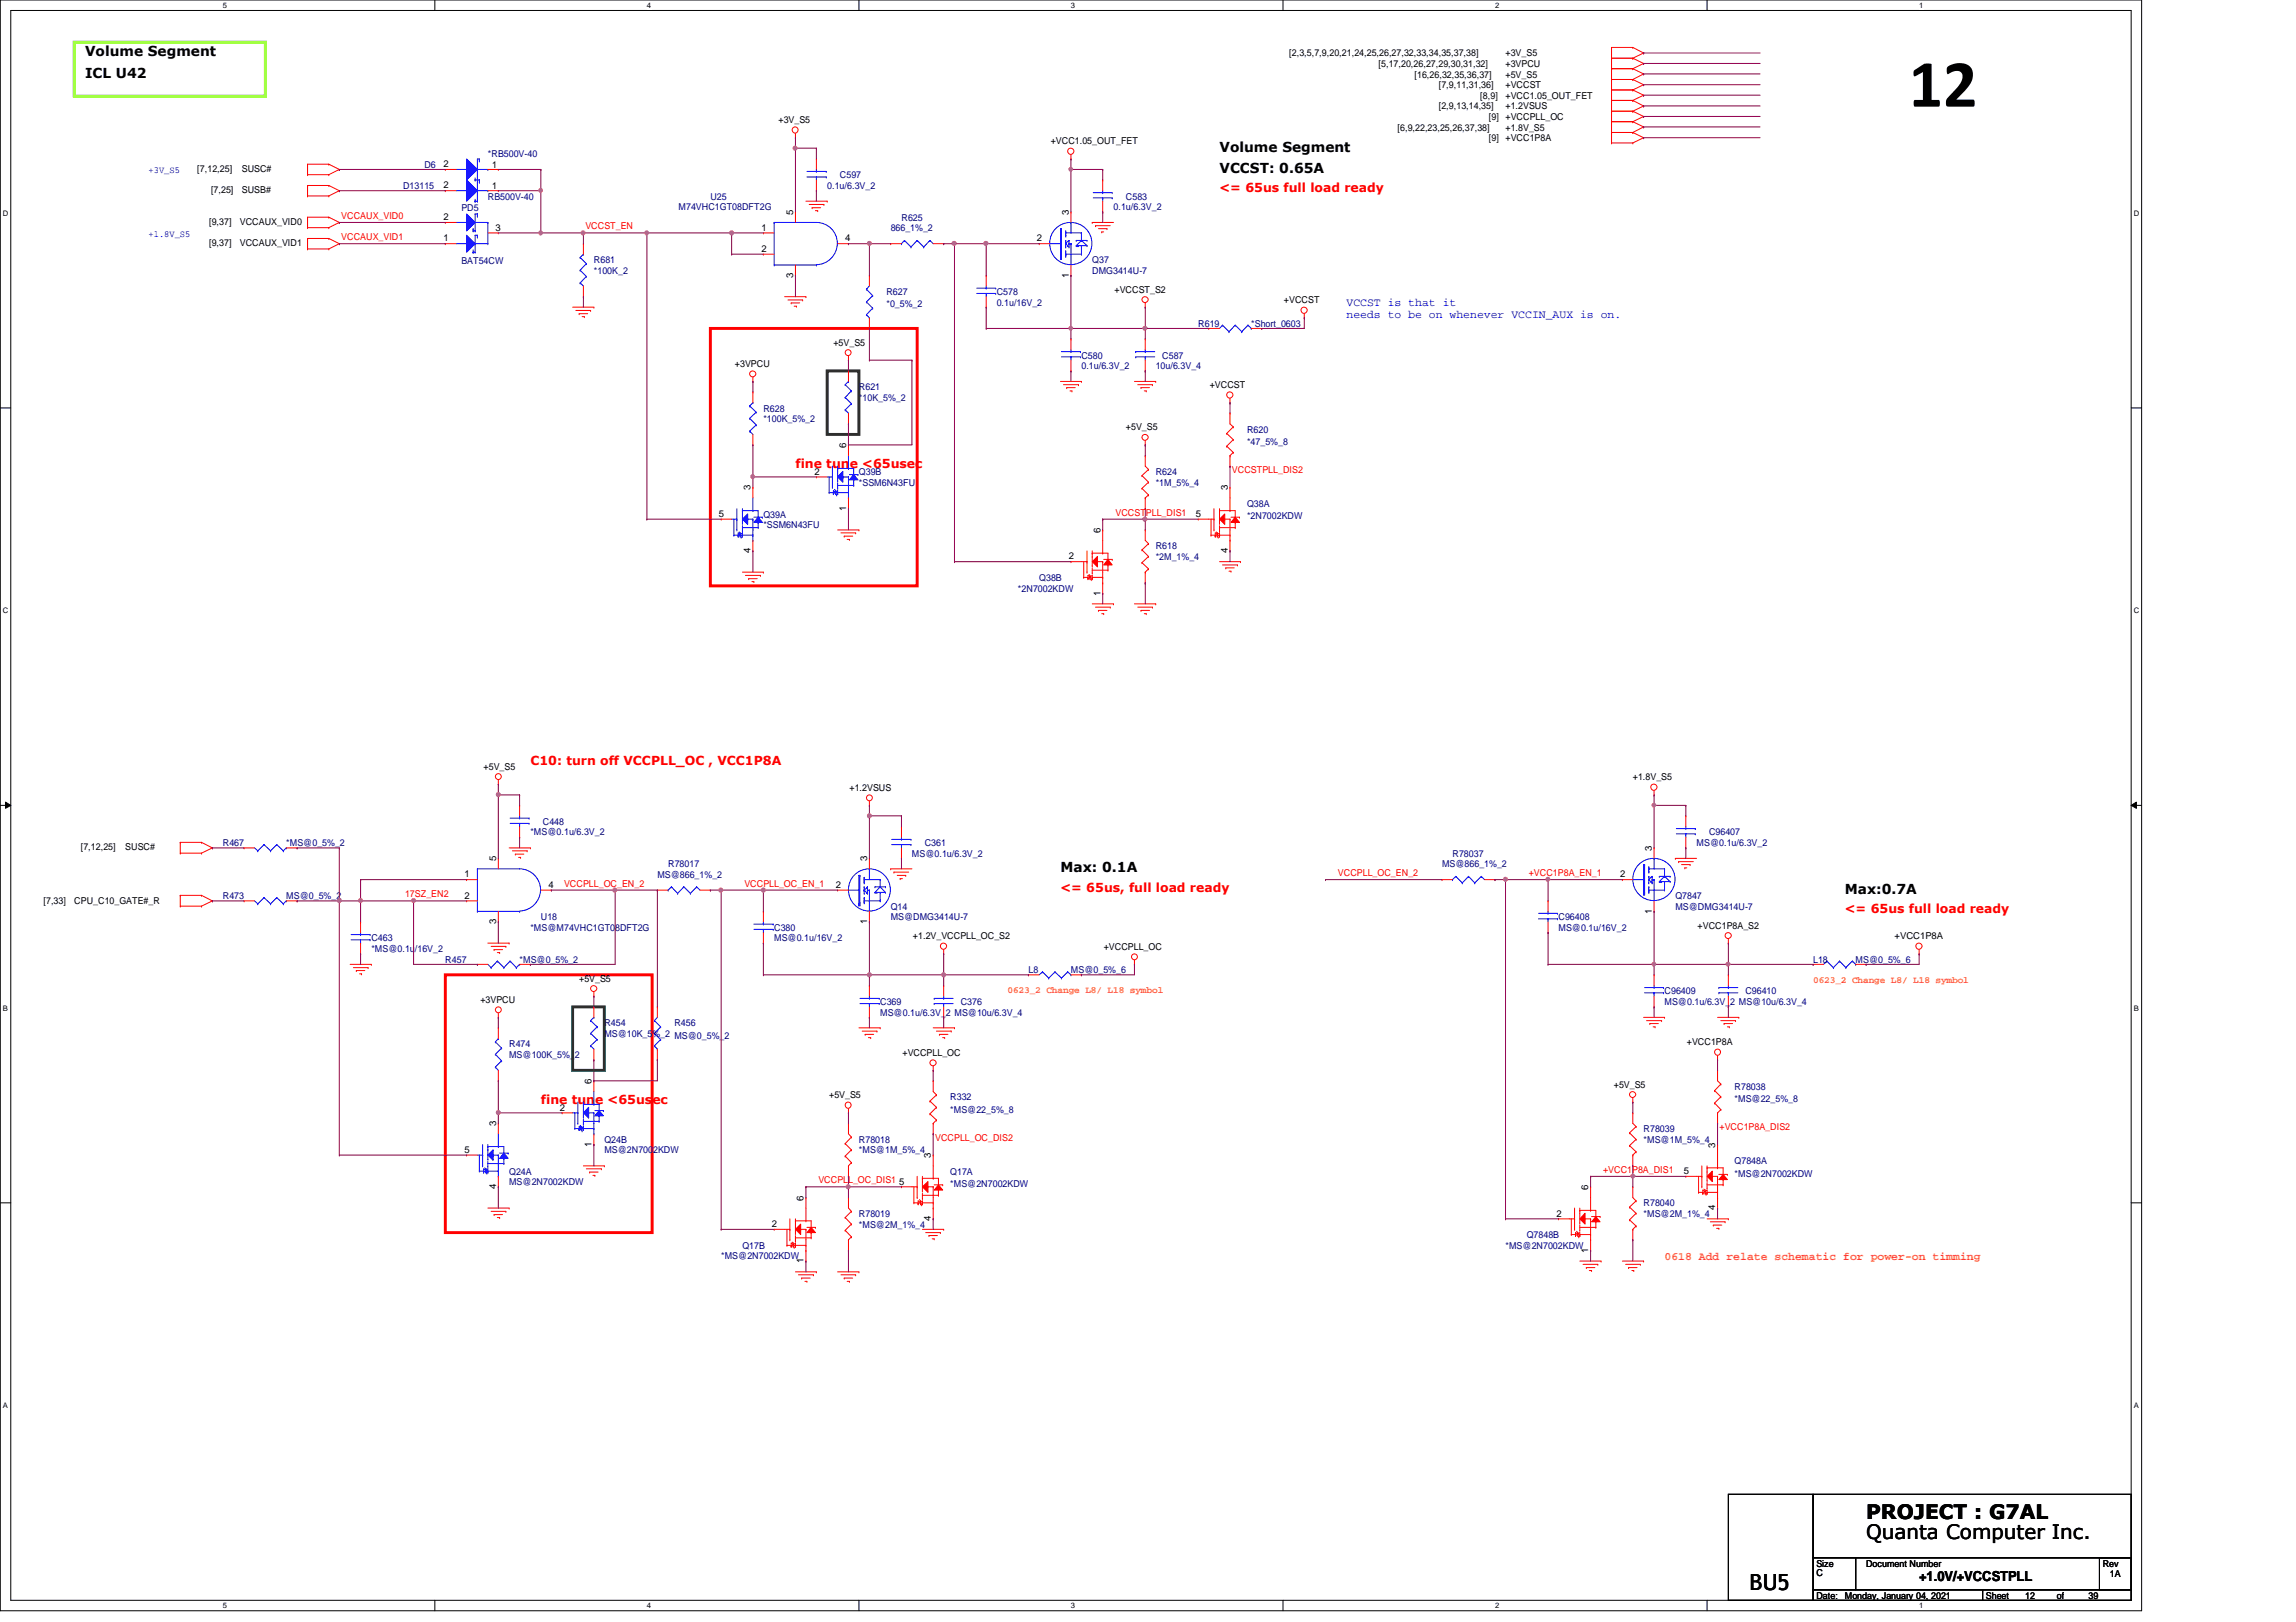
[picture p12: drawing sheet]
<svg xmlns="http://www.w3.org/2000/svg" width="297mm" height="210mm" viewBox="0 0 297 210" stroke-linecap="round" stroke-linejoin="round" font-family="sans-serif">
<defs><g id="words">
<text font-size="8.8" x="246.9" y="13.8">12</text>
<text font-size="2.9" x="226.4" y="205.8">BU5</text>
<g font-size="2.6">
<text x="241.4" y="196.6">PROJECT : G7AL</text>
<text x="241.4" y="199.1">Quanta Computer Inc.</text>
</g>
<g font-size="1.8">
<text x="11" y="7.3">Volume Segment</text>
<text x="11" y="10">ICL U42</text>
<text x="157.8" y="22.4">VCCST: 0.65A</text>
<text x="157.8" y="19.6">Volume Segment</text>
<text x="137.2" y="112.9">Max: 0.1A</text>
<text x="238.7" y="115.7">Max:0.7A</text>
<text x="248.3" y="204.6">+1.0V/+VCCSTPLL</text>
</g>
<g font-size="1.6" fill="#f00">
<text x="157.8" y="24.9">&lt;= 65us full load ready</text>
<text x="102.9" y="60.6">fine tune &lt;65usec</text>
<text x="68.6" y="99">C10: turn off VCCPLL_OC , VCC1P8A</text>
<text x="137.2" y="115.4">&lt;= 65us, full load ready</text>
<text x="238.7" y="118.2">&lt;= 65us full load ready</text>
<text x="70" y="142.9">fine tune &lt;65usec</text>
</g>
<g font-size="1.5" fill="#00f">
<text x="174.2" y="39.6">VCCST is that it</text>
<text x="174.2" y="41.1">needs to be on whenever VCCIN_AUX is on.</text>
</g>
<text font-size="1.5" fill="#ff8000" x="215.3" y="163.1">0618 Add relate schematic for power-on timming</text>
<g font-size="1.2">
<text x="166.8" y="7.3">[2,3,5,7,9,20,21,24,25,26,27,32,33,34,35,37,38]</text>
<text x="178.3" y="8.7">[5,17,20,26,27,29,30,31,32]</text>
<text x="183" y="10">[16,26,32,35,36,37]</text>
<text x="186.1" y="11.4">[7,9,11,31,36]</text>
<text x="194.8" y="7.3">+3V_S5</text>
<text x="194.8" y="8.7">+3VPCU</text>
<text x="194.8" y="11.4">+VCCST</text>
<text x="194.8" y="10">+5V_S5</text>
<text x="100.7" y="16">+3V_S5</text>
<text x="180.8" y="16.9">[6,9,22,23,25,26,37,38]</text>
<text x="186.1" y="14.1">[2,9,13,14,35]</text>
<text x="191.5" y="12.8">[8,9]</text>
<text x="192.6" y="15.5">[9]</text>
<text x="194.8" y="12.8">+VCC1.05_OUT_FET</text>
<text x="194.8" y="14.1">+1.2VSUS</text>
<text x="194.8" y="15.5">+VCCPLL_OC</text>
<text x="194.8" y="16.9">+1.8V_S5</text>
<text x="25.5" y="22.3">[7,12,25]</text>
<text x="31.3" y="22.3">SUSC#</text>
<text x="57.4" y="21.6">2</text>
<text x="63.7" y="21.7">1</text>
<text x="135.9" y="18.7">+VCC1.05_OUT_FET</text>
<text x="192.6" y="18.3">[9]</text>
<text x="194.8" y="18.3">+VCC1P8A</text>
<text x="27" y="29.1">[9,37]</text>
<text x="27.3" y="25">[7,25]</text>
<text x="31" y="29.1">VCCAUX_VID0</text>
<text x="31.3" y="25">SUSB#</text>
<text x="57.4" y="28.5">2</text>
<text x="57.4" y="24.4">2</text>
<text x="63.7" y="24.4">1</text>
<text x="64.1" y="29.8">3</text>
<text x="98.5" y="29.8">1</text>
<text x="102.6" y="27.8" transform="rotate(-90 102.6 27.8)">5</text>
<text x="138.3" y="27.8" transform="rotate(-90 138.3 27.8)">3</text>
<text x="27" y="31.8">[9,37]</text>
<text x="31" y="31.8">VCCAUX_VID1</text>
<text x="57.4" y="31.2">1</text>
<text x="98.5" y="32.6">2</text>
<text x="102.6" y="35.9" transform="rotate(-90 102.6 35.9)">3</text>
<text x="109.3" y="31.2">4</text>
<text x="134.2" y="31.2">2</text>
<text x="138.3" y="35.9" transform="rotate(-90 138.3 35.9)">1</text>
<text x="144.2" y="37.9">+VCCST_S2</text>
<text x="166.1" y="39.2">+VCCST</text>
<text x="95.1" y="47.5">+3VPCU</text>
<text x="107.8" y="44.7">+5V_S5</text>
<text x="156.5" y="50.2">+VCCST</text>
<text x="109.5" y="58" transform="rotate(-90 109.5 58)">6</text>
<text x="145.7" y="55.7">+5V_S5</text>
<text x="97.1" y="63.5" transform="rotate(-90 97.1 63.5)">3</text>
<text x="105.4" y="61.4">2</text>
<text x="158.8" y="63.5" transform="rotate(-90 158.8 63.5)">3</text>
<text x="93" y="66.9">5</text>
<text x="97.1" y="71.6" transform="rotate(-90 97.1 71.6)">4</text>
<text x="109.5" y="66.1" transform="rotate(-90 109.5 66.1)">1</text>
<text x="142.4" y="69" transform="rotate(-90 142.4 69)">6</text>
<text x="154.7" y="66.9">5</text>
<text x="158.8" y="71.6" transform="rotate(-90 158.8 71.6)">4</text>
<text x="138.3" y="72.4">2</text>
<text x="142.4" y="77.1" transform="rotate(-90 142.4 77.1)">1</text>
<text x="62.6" y="99.6">+5V_S5</text>
<text x="211.2" y="101">+1.8V_S5</text>
<text x="109.9" y="102.4">+1.2VSUS</text>
<text x="10.5" y="110">[7,12,25]</text>
<text x="16.2" y="110">SUSC#</text>
<text x="60.1" y="113.5">1</text>
<text x="64.2" y="111.5" transform="rotate(-90 64.2 111.5)">5</text>
<text x="112.2" y="111.5" transform="rotate(-90 112.2 111.5)">3</text>
<text x="209.6" y="113.5">2</text>
<text x="213.7" y="110.1" transform="rotate(-90 213.7 110.1)">3</text>
<text x="5.6" y="117">[7,33]</text>
<text x="9.6" y="117">CPU_C10_GATE#_R</text>
<text x="60.1" y="116.3">2</text>
<text x="64.2" y="119.6" transform="rotate(-90 64.2 119.6)">3</text>
<text x="70.9" y="114.9">4</text>
<text x="108.1" y="114.9">2</text>
<text x="112.2" y="119.6" transform="rotate(-90 112.2 119.6)">1</text>
<text x="213.7" y="118.2" transform="rotate(-90 213.7 118.2)">1</text>
<text x="118.1" y="121.5">+1.2V_VCCPLL_OC_S2</text>
<text x="142.8" y="122.9">+VCCPLL_OC</text>
<text x="219.6" y="120.2">+VCC1P8A_S2</text>
<text x="245.1" y="121.5">+VCC1P8A</text>
<text x="62.1" y="129.8">+3VPCU</text>
<text x="74.9" y="127">+5V_S5</text>
<text x="116.8" y="136.7">+VCCPLL_OC</text>
<text x="218.2" y="135.3">+VCC1P8A</text>
<text x="72.4" y="143.7">2</text>
<text x="76.5" y="140.3" transform="rotate(-90 76.5 140.3)">6</text>
<text x="107.3" y="142.1">+5V_S5</text>
<text x="208.8" y="140.8">+5V_S5</text>
<text x="60.1" y="149.2">5</text>
<text x="64.2" y="145.8" transform="rotate(-90 64.2 145.8)">3</text>
<text x="76.5" y="148.4" transform="rotate(-90 76.5 148.4)">1</text>
<text x="120.4" y="149.9" transform="rotate(-90 120.4 149.9)">3</text>
<text x="221.9" y="148.5" transform="rotate(-90 221.9 148.5)">3</text>
<text x="64.2" y="153.9" transform="rotate(-90 64.2 153.9)">4</text>
<text x="104" y="155.4" transform="rotate(-90 104 155.4)">6</text>
<text x="116.3" y="153.3">5</text>
<text x="205.5" y="154" transform="rotate(-90 205.5 154)">6</text>
<text x="217.8" y="151.9">5</text>
<text x="99.9" y="158.8">2</text>
<text x="120.4" y="158" transform="rotate(-90 120.4 158)">4</text>
<text x="201.4" y="157.4">2</text>
<text x="221.9" y="156.6" transform="rotate(-90 221.9 156.6)">4</text>
<text x="104" y="163.5" transform="rotate(-90 104 163.5)">1</text>
<text x="205.5" y="162.1" transform="rotate(-90 205.5 162.1)">1</text>
<text x="235" y="202.7">Size</text>
<text x="241.4" y="202.7">Document Number</text>
<text x="272" y="202.7">Rev</text>
<text x="235" y="206.9">Date:</text>
<text x="235" y="204">C</text>
<text x="238.7" y="206.9">Monday, January 04, 2021</text>
<text x="256.9" y="206.9">Sheet</text>
<text x="262" y="206.9">12</text>
<text x="266.1" y="206.9">of</text>
<text x="270.2" y="206.9">39</text>
<text x="273" y="204.1">1A</text>
</g>
<g font-size="1.2" fill="#00f">
<text x="19.2" y="22.4">+3V_S5</text>
<text x="19.2" y="30.6">+1.8V_S5</text>
</g>
<g font-size="1.2" fill="#000080">
<text x="54.9" y="21.7">D6</text>
<text x="63.1" y="20.3">*RB500V-40</text>
<text x="108.7" y="23.1">C597</text>
<text x="52.2" y="24.4">D13115</text>
<text x="59.7" y="27.3">PD5</text>
<text x="63.1" y="25.8">RB500V-40</text>
<text x="87.8" y="27.2">M74VHC1GT08DFT2G</text>
<text x="91.9" y="25.8">U25</text>
<text x="107" y="24.4">0.1u/6.3V_2</text>
<text x="115.2" y="29.9">866_1%_2</text>
<text x="116.6" y="28.6">R625</text>
<text x="144.1" y="27.2">0.1u/6.3V_2</text>
<text x="145.7" y="25.8">C583</text>
<text x="59.7" y="34.2">BAT54CW</text>
<text x="76.8" y="34">R681</text>
<text x="76.8" y="35.4">*100K_2</text>
<text x="141.3" y="34">Q37</text>
<text x="141.3" y="35.4">DMG3414U-7</text>
<text x="114.7" y="38.1">R627</text>
<text x="114.7" y="39.8">*0_5%_2</text>
<text x="128.9" y="38.1">C578</text>
<text x="128.9" y="39.5">0.1u/16V_2</text>
<text x="139.9" y="46.4">C580</text>
<text x="139.9" y="47.8">0.1u/6.3V_2</text>
<text x="149.5" y="47.8">10u/6.3V_4</text>
<text x="150.4" y="46.4">C587</text>
<text x="155" y="42.3">R619</text>
<text x="161.9" y="42.3">*Short_0603</text>
<text x="98.8" y="53.3">R628</text>
<text x="111.1" y="50.5">R621</text>
<text x="111.1" y="51.9">*10K_5%_2</text>
<text x="98.8" y="54.6">*100K_5%_2</text>
<text x="161.3" y="56">R620</text>
<text x="161.3" y="57.6">*47_5%_8</text>
<text x="111.1" y="61.5">Q39B</text>
<text x="111.1" y="62.9">*SSM6N43FU</text>
<text x="149.5" y="61.5">R624</text>
<text x="149.5" y="62.9">*1M_5%_4</text>
<text x="161.3" y="65.6">Q38A</text>
<text x="98.8" y="67">Q39A</text>
<text x="98.8" y="68.3">*SSM6N43FU</text>
<text x="149.5" y="71.1">R618</text>
<text x="161.3" y="67.2">*2N7002KDW</text>
<text x="131.7" y="76.6">*2N7002KDW</text>
<text x="134.4" y="75.2">Q38B</text>
<text x="149.5" y="72.4">*2M_1%_4</text>
<text x="70.2" y="106.7">C448</text>
<text x="28.8" y="109.5">R467</text>
<text x="37" y="109.5">*MS@0_5%_2</text>
<text x="68.6" y="108.1">*MS@0.1u/6.3V_2</text>
<text x="85" y="113.6">MS@866_1%_2</text>
<text x="86.4" y="112.2">R78017</text>
<text x="118" y="110.9">MS@0.1u/6.3V_2</text>
<text x="119.6" y="109.5">C361</text>
<text x="186.6" y="112.2">MS@866_1%_2</text>
<text x="187.9" y="110.9">R78037</text>
<text x="219.5" y="109.5">MS@0.1u/6.3V_2</text>
<text x="221.1" y="108.1">C96407</text>
<text x="28.8" y="116.3">R473</text>
<text x="37" y="116.3">MS@0_5%_2</text>
<text x="70" y="119.1">U18</text>
<text x="115.2" y="117.7">Q14</text>
<text x="115.2" y="119.1">MS@DMG3414U-7</text>
<text x="201.6" y="119.1">C96408</text>
<text x="216.7" y="116.3">Q7847</text>
<text x="216.7" y="117.7">MS@DMG3414U-7</text>
<text x="48" y="121.8">C463</text>
<text x="48" y="123.2">*MS@0.1u/16V_2</text>
<text x="57.6" y="124.6">R457</text>
<text x="67.2" y="124.6">*MS@0_5%_2</text>
<text x="68.6" y="120.4">*MS@M74VHC1GT08DFT2G</text>
<text x="100.2" y="120.4">C380</text>
<text x="100.2" y="121.8">MS@0.1u/16V_2</text>
<text x="133.1" y="125.9">L8</text>
<text x="138.6" y="125.9">MS@0_5%_6</text>
<text x="201.6" y="120.4">MS@0.1u/16V_2</text>
<text x="234.6" y="124.6">L18</text>
<text x="240.1" y="124.6">MS@0_5%_6</text>
<text x="113.9" y="130">C369</text>
<text x="113.9" y="131.4">MS@0.1u/6.3V_2 MS@10u/6.3V_4</text>
<text x="124.3" y="130">C376</text>
<text x="215.3" y="128.7">C96409</text>
<text x="215.3" y="130">MS@0.1u/6.3V_2 MS@10u/6.3V_4</text>
<text x="225.8" y="128.7">C96410</text>
<text x="65.9" y="135.6">R474</text>
<text x="65.9" y="136.9">MS@100K_5%_2</text>
<text x="78.2" y="132.8">R454</text>
<text x="78.2" y="134.2">MS@10K_5%_2 MS@0_5%_2</text>
<text x="87.2" y="132.8">R456</text>
<text x="122.9" y="142.4">R332</text>
<text x="224.4" y="141">R78038</text>
<text x="224.4" y="142.7">*MS@22_5%_8</text>
<text x="78.2" y="147.9">Q24B</text>
<text x="78.2" y="149.3">MS@2N7002KDW</text>
<text x="111.1" y="147.9">R78018</text>
<text x="111.1" y="149.3">*MS@1M_5%_4</text>
<text x="122.9" y="144.1">*MS@22_5%_8</text>
<text x="212.6" y="146.5">R78039</text>
<text x="212.6" y="147.9">*MS@1M_5%_4</text>
<text x="65.9" y="152">Q24A</text>
<text x="65.9" y="153.4">MS@2N7002KDW</text>
<text x="122.9" y="152">Q17A</text>
<text x="122.9" y="153.6">*MS@2N7002KDW</text>
<text x="224.4" y="150.6">Q7848A</text>
<text x="224.4" y="152.3">*MS@2N7002KDW</text>
<text x="96.1" y="161.6">Q17B</text>
<text x="111.1" y="157.5">R78019</text>
<text x="111.1" y="158.9">*MS@2M_1%_4</text>
<text x="194.8" y="161.6">*MS@2N7002KDW</text>
<text x="197.5" y="160.2">Q7848B</text>
<text x="212.6" y="156.1">R78040</text>
<text x="212.6" y="157.5">*MS@2M_1%_4</text>
<text x="93.3" y="163">*MS@2N7002KDW</text>
</g>
<g font-size="1.2" fill="#f00">
<text x="44.2" y="28.3">VCCAUX_VID0</text>
<text x="75.7" y="29.7">VCCST_EN</text>
<text x="44.2" y="31.1">VCCAUX_VID1</text>
<text x="159.4" y="61.3">VCCSTPLL_DIS2</text>
<text x="144.3" y="66.7">VCCSTPLL_DIS1</text>
<text x="173.1" y="113.4">VCCPLL_OC_EN_2</text>
<text x="197.8" y="113.4">+VCC1P8A_EN_1</text>
<text x="52.4" y="116.1">17SZ_EN2</text>
<text x="73" y="114.7">VCCPLL_OC_EN_2</text>
<text x="96.3" y="114.7">VCCPLL_OC_EN_1</text>
<text x="121" y="147.7">VCCPLL_OC_DIS2</text>
<text x="222.5" y="146.3">+VCC1P8A_DIS2</text>
<text x="105.9" y="153.1">VCCPLL_OC_DIS1</text>
<text x="207.4" y="151.8">+VCC1P8A_DIS1</text>
</g>
<g font-size="1.2" fill="#ff8000">
<text x="130.3" y="128.6">0623_2 Change L8/ L18 symbol</text>
<text x="234.6" y="127.2">0623_2 Change L8/ L18 symbol</text>
</g>
<g font-size="1">
<text x="28.8" y="1">5</text>
<text x="83.7" y="1">4</text>
<text x="138.6" y="1">3</text>
<text x="193.4" y="1">2</text>
<text x="248.3" y="1">1</text>
<text x=".4" y="27.9">D</text>
<text x="276.1" y="27.9">D</text>
<text x=".4" y="79.4">C</text>
<text x="276.1" y="79.4">C</text>
<text x=".4" y="130.8">B</text>
<text x="276.1" y="130.8">B</text>
<text x=".4" y="182.2">A</text>
<text x="276.1" y="182.2">A</text>
<text x="28.8" y="208.1">5</text>
<text x="83.7" y="208.1">4</text>
<text x="138.6" y="208.1">3</text>
<text x="193.4" y="208.1">2</text>
<text x="248.3" y="208.1">1</text>
</g>
</g></defs>
<path d="M0 0h277.1v208.4h-277.1zM1.4 1.4h274.3v205.7h-274.3z" fill="none" stroke="#000" stroke-width=".13"/>
<g fill="#fff">
<path d="M28.8 .1h.6v1.1h-.6z"/>
<path d="M28.8 207.2h.6v1.1h-.6z"/>
</g>
<path d="M56.3 0v1.4M56.3 207.1v1.3" fill="none" stroke="#000" stroke-width=".13"/>
<g fill="#fff">
<path d="M83.7 .1h.5v1.1h-.5z"/>
<path d="M83.7 207.2h.5v1.1h-.5z"/>
</g>
<path d="M111.1 0v1.4M111.1 207.1v1.3" fill="none" stroke="#000" stroke-width=".13"/>
<g fill="#fff">
<path d="M138.6 .1h.5v1.1h-.5z"/>
<path d="M138.6 207.2h.5v1.1h-.5z"/>
</g>
<path d="M166 0v1.4M166 207.1v1.3" fill="none" stroke="#000" stroke-width=".13"/>
<g fill="#fff">
<path d="M193.4 .1h.6v1.1h-.6z"/>
<path d="M193.4 207.2h.6v1.1h-.6z"/>
</g>
<path d="M220.8 0v1.4M220.8 207.1v1.3" fill="none" stroke="#000" stroke-width=".13"/>
<g fill="#fff">
<path d="M248.3 .1h.5v1.1h-.5z"/>
<path d="M248.3 207.2h.5v1.1h-.5z"/>
<path d="M.4 27.1h.7v1.1h-.7z"/>
<path d="M276.1 27.1h.7v1.1h-.7z"/>
<path d="M.4 78.5h.7v1.1h-.7z"/>
<path d="M276.1 78.5h.7v1.1h-.7z"/>
</g>
<path d="M0 52.8h1.4M275.7 52.8h1.4" fill="none" stroke="#000" stroke-width=".13"/>
<g fill="#fff">
<path d="M.4 129.9h.6v1.1h-.6z"/>
<path d="M276.1 129.9h.6v1.1h-.6z"/>
</g>
<path d="M0 104.2h1.4M.7 103.8l.7 .4-.7 .4zM275.7 104.2l.7-.4v.8zM275.7 104.2h1.4" fill="none" stroke="#000" stroke-width=".13"/>
<path d="M.7 103.8l.7 .4-.7 .4zM275.7 104.2l.7-.4v.8z" fill="#000"/>
<g fill="#fff">
<path d="M.4 181.4h.6v1.1h-.6z"/>
<path d="M276.1 181.4h.6v1.1h-.6z"/>
</g>
<path d="M0 155.7h1.4M275.7 155.7h1.4M223.6 193.4h11v13.7h-11zM234.6 193.4h41.1v8.2h-41.1zM234.6 201.6h5.5v4.1h-5.5zM234.6 205.7h21.9v1.4h-21.9zM240.1 201.6h35.6v4.1h-35.6zM256.5 205.7h19.2v1.4h-19.2zM271.6 201.6h4.1v4.1h-4.1z" fill="none" stroke="#000" stroke-width=".13"/>
<path d="M9.6 5.5h24.7v6.9h-24.7z" fill="none" stroke="#80ff00" stroke-width=".38"/>
<path d="M107 48h4.1v8.2h-4.1zM74.1 130.3h4.1v8.2h-4.1z" fill="none" stroke="#008000" stroke-width=".38"/>
<path d="M91.9 42.5h26.8v33.3h-26.8zM57.6 126.2h26.8v33.3h-26.8z" fill="none" stroke="#f00" stroke-width=".38"/>
<g fill="none" stroke="#f00" stroke-width=".13">
<path d="M102.9 17.8h.1M102.9 17.3v.5M208.5 7.5h.1M208.5 6.1h.1M208.5 8.9h.1M208.5 11.6h.1M208.5 10.3h.1M208.5 13h.1M208.5 14.4h.1M208.5 15.7h.1M208.5 17.1h.1M208.5 18.5h.1"/>
<path d="M208.5 6.1h2.7M208.5 7.5h2.7M208.5 6.1v12.4M208.5 8.9h2.7M208.5 10.3h2.7M208.5 11.6h2.7M208.5 13h2.7M208.5 14.4h2.7M208.5 15.7h2.7M208.5 17.1h2.7M208.5 18.5h2.7M211.2 6.1h.1"/>
<path d="M211.2 7.5h.1M211.2 8.9h.1M211.2 10.3h.1M211.2 11.6h.1M211.2 13h.1M211.2 14.4h.1M211.2 15.7h.1M211.2 17.1h.1M211.2 18.5h.1M211.2 6.1l1.4 .8M211.2 7.5l1.4 .7M211.2 10.3l1.4 .7"/>
<path d="M211.2 8.9l1.4 .7M211.2 11.6l1.4 .7M211.2 13l1.4 .7M211.2 14.4l1.4 .7M211.2 15.7l1.4 .7M211.2 17.1l1.4 .7M212.6 6.9h.1M212.6 8.2h.1M212.6 11h.1M212.6 9.6h.1M212.6 12.3h.1M212.6 13.7h.1"/>
<path d="M212.6 15.1h.1M212.6 16.4h.1M212.6 17.8h.1M212.6 6.9l-1.4 .6M212.6 8.2l-1.4 .7M212.6 11l-1.4 .6M212.6 9.6l-1.4 .7M212.6 12.3l-1.4 .7M212.6 13.7l-1.4 .7M212.6 15.1l-1.4 .6M212.6 16.4l-1.4 .7M212.6 17.8l-1.4 .7"/>
<path d="M39.8 28.1h.1M39.8 29.5h.1M39.8 30.9h.1M39.8 32.2h.1M39.8 22.6h.1M39.8 21.3h.1M39.8 25.4h.1M39.8 24h.1M39.8 28.1h2.7M39.8 21.3v1.3M39.8 24v1.4M39.8 28.1v1.4"/>
<path d="M39.8 30.9v1.3M39.8 29.5h2.7M39.8 30.9h2.7M39.8 32.2h2.7M39.8 21.3h2.7M39.8 22.6h2.7M39.8 24h2.7M39.8 25.4h2.7M42.5 28.1h.1M42.5 29.5h.1M42.5 30.9h.1M42.5 32.2h.1"/>
<path d="M42.5 21.3h.1M42.5 22.6h.1M42.5 24h.1M42.5 25.4h.1M42.5 28.1l1.4 .7M42.5 30.9l1.4 .6M42.5 21.3l1.4 .6M42.5 24l1.4 .7M43.9 28.8h.1M43.9 31.5h.1M43.9 21.9h.1M43.9 24.7h.1"/>
<path d="M43.9 28.8l-1.4 .7M43.9 31.5l-1.4 .7M43.9 21.9l-1.4 .7M43.9 24.7l-1.4 .7M74.1 39.8h2.7M76.8 39.8h.1M101.5 38.4h2.8M101.9 38.8h1.9M102.4 39.2h.1M102.4 39.2h1.1M102.7 39.6h.3M103 39.6h.1"/>
<path d="M103.8 38.8h.1M104.3 38.4h.1M104.3 26h2.7M104.7 26.5h1.9M105.1 26.9h.1M105.1 26.9h1.1M105.5 27.3h.3M105.8 27.3h.1M106.6 26.5h.1M107 26h.1M112.5 35.6h.1M112.5 35.6v1.4"/>
<path d="M138.6 20.6h.1M138.6 20v.6M141.3 28.8h.1M141.3 28.8h2.8M141.7 29.2h.1M141.7 29.2h1.9M142.1 29.6h1.1M142.5 30h.1M142.5 30h.3M143.2 29.6h.1M148.2 39.8h.1M148.2 39.2v.6"/>
<path d="M74.5 40.2h1.9M74.9 40.6h.1M74.9 40.6h1.1M75.3 41h.3M75.6 41h.1M76.4 40.2h.1M97.4 49.4h.1M97.4 48.8v.6M109.8 46.6h.1M109.8 46.1v.5M112.5 42.5h.1M112.5 41.1v1.4"/>
<path d="M137.2 49.4h2.7M137.6 49.8h1.9M138 50.2h.1M138 50.2h1.1M138.4 50.6h.3M138.7 50.6h.1M139.5 49.8h.1M139.9 49.4h.1M146.8 49.4h2.7M147.2 49.8h1.9M147.6 50.2h.1M147.6 50.2h1.1"/>
<path d="M148 50.6h.3M148.2 57.6h.1M148.2 57v.6M148.3 50.6h.1M149.1 49.8h.1M149.5 49.4h.1M159.1 52.1h.1M159.1 51.6v.5M168.7 41.1h.1M168.7 40.6v.5M96.1 74h2.7M96.4 74.5h2"/>
<path d="M96.9 74.9h.1M96.9 74.9h1.1M97.3 75.3h.2M97.5 75.3h.1M98.4 74.5h.1M98.8 74h.1M108.4 68.6h2.7M108.8 69h1.9M109.2 69.4h.1M109.2 69.4h1.1M109.6 69.8h.3M109.9 69.8h.1"/>
<path d="M110.7 69h.1M111.1 68.6h.1M141.3 78.1h2.8M141.7 78.6h1.9M142.1 79h.1M142.1 79h1.1M142.5 79.4h.3M142.8 79.4h.1M143.6 78.6h.1M144.1 78.1h.1M146.8 78.1h2.7M147.2 78.6h1.9"/>
<path d="M147.6 79h.1M147.6 79h1.1M147.7 71.2h.1M147.7 72.8h.1M147.7 71.2l.9 .8M147.7 72.8l.9 .8M148 79.4h.3M148.2 74h.1M148.2 68.6h.1M148.2 75.4h.1M148.2 68.6v1.3l.4 .5M148.2 74v1.4"/>
<path d="M148.3 79.4h.1M148.6 70.4h.1M148.6 72h.1M148.6 73.6h.1M148.6 70.4l-.9 .8M148.6 72l-.9 .8M148.6 73.6l-.4 .4M149.1 78.6h.1M149.5 78.1h.1M157.8 72.7h2.7M158.2 73.1h1.9M158.6 73.5h.1"/>
<path d="M158.6 73.5h1.1M159 73.9h.3M159.3 73.9h.1M160.1 73.1h.1M160.5 72.7h.1M23.3 110.4h.1M23.3 109h.1M23.3 115.9h.1M23.3 117.3h.1M23.3 109h2.8M23.3 110.4h2.8M23.3 109v1.4"/>
<path d="M23.3 115.9v1.4M23.3 115.9h2.8M23.3 117.3h2.8M26.1 109h.1M26.1 110.4h.1M26.1 115.9h.1M26.1 117.3h.1M26.1 109l1.4 .7M26.1 115.9l1.4 .7M27.5 109.7h.1M27.5 116.6h.1M27.5 109.7l-1.4 .7"/>
<path d="M27.5 116.6l-1.4 .7M64.5 101.5h.1M64.5 100.9v.6M65.9 109.7h2.7M66.3 110.1h1.9M66.7 110.5h.1M66.7 110.5h1.1M67.1 111h.2M67.3 111h.1M68.2 110.1h.1M68.6 109.7h.1M112.5 104.2h.1"/>
<path d="M112.5 103.7v.5M115.2 112.4h.1M115.2 112.4h2.8M115.7 112.9h.1M115.7 112.9h1.9M116.1 113.3h1.1M116.5 113.7h.1M116.5 113.7h.3M117.2 113.3h.1M186.6 113.8h.1M186.6 113.8h1.3M192.1 113.8h1.3"/>
<path d="M193.4 113.8h.1M214 102.9h.1M214 102.3v.6M216.7 111.1h.1M216.7 111.1h2.8M217.2 111.5h.1M217.2 111.5h1.9M217.5 111.9h1.1M218 112.3h.1M218 112.3h.2M218.6 111.9h.1M45.3 124.8h2.7"/>
<path d="M45.7 125.2h1.9M46.1 125.6h.1M46.1 125.6h1.1M46.5 126h.3M46.8 126h.1M47.6 125.2h.1M48 124.8h.1M63.1 122h2.8M63.5 122.5h1.9M63.9 122.9h.1M63.9 122.9h1.1M64.3 123.3h.3"/>
<path d="M64.5 131.7h.1M64.5 131.1v.6M64.6 123.3h.1M65.4 122.5h.1M65.9 122h.1M76.8 128.9h.1M76.8 128.4v.5M111.1 133h2.8M111.5 133.4h1.9M111.9 133.9h.1M111.9 133.9h1.1M112.3 134.3h.3"/>
<path d="M112.6 134.3h.1M113.4 133.4h.1M113.9 133h.1M120.7 138.5h.1M120.7 133h2.8M120.7 138v.5M121.2 133.4h1.9M121.5 133.9h.1M121.5 133.9h1.1M122 134.3h.2M122.1 123.4h.1M122.1 122.9v.5"/>
<path d="M122.2 134.3h.1M123.1 133.4h.1M123.5 133h.1M133.1 126.2h.1M133.1 126.2h1.3M138.6 126.2h1.3M139.9 126.2h.1M146.8 124.8h.1M146.8 124.2v.6M212.6 131.7h2.7M213 132.1h2M213.4 132.5h.1"/>
<path d="M213.4 132.5h1.1M213.9 132.9h.2M214.1 132.9h.1M215 132.1h.1M215.3 131.7h.1M222.2 137.2h.1M222.2 131.7h2.8M222.2 136.6v.6M222.6 132.1h1.9M223.1 132.5h.1M223.1 132.5h1.1M223.5 132.9h.2"/>
<path d="M223.6 122h.1M223.6 121.5v.5M223.7 132.9h.1M224.5 132.1h.1M225 131.7h.1M248.3 123.4h.1M248.3 122.9v.5M63.1 156.3h2.8M63.5 156.8h1.9M63.9 157.2h.1M63.9 157.2h1.1M64.3 157.6h.3"/>
<path d="M64.6 157.6h.1M65.4 156.8h.1M65.9 156.3h.1M75.5 150.9h2.7M75.9 151.3h1.9M76.3 151.7h.1M76.3 151.7h1.1M76.7 152.1h.3M77 152.1h.1M77.8 151.3h.1M78.2 150.9h.1M109.3 148h.1"/>
<path d="M109.3 149.6h.1M109.3 148l.8 .8M109.3 149.6l.8 .9M109.8 144h.1M109.8 150.9h.1M109.8 145.4h.1M109.8 152.2h.1M109.8 143.5v.5M109.8 145.4v1.3l.3 .5M109.8 150.9v1.3M110.1 147.2h.1M110.1 148.8h.1"/>
<path d="M110.1 150.5h.1M110.1 147.2l-.8 .8M110.1 148.8l-.8 .8M110.1 150.5l-.3 .4M119.3 159.1h2.8M119.8 159.5h1.9M120.2 159.9h.1M120.2 159.9h1.1M121.7 159.5h.1M122.1 159.1h.1M211.2 142.6h.1M211.2 142.1v.5"/>
<path d="M220.8 157.7h2.8M221.3 158.1h1.9M221.7 158.5h.1M221.7 158.5h1.1M222.1 159h.3M222.4 159h.1M223.2 158.1h.1M223.6 157.7h.1M102.9 164.6h2.7M103.3 165h1.9M103.7 165.4h.1M103.7 165.4h1.1"/>
<path d="M104.1 165.8h.3M104.4 165.8h.1M105.2 165h.1M105.6 164.6h.1M108.4 164.6h2.7M108.8 165h1.9M109.2 165.4h.1M109.2 165.4h1.1M109.6 165.8h.3M109.9 165.8h.1M110.7 165h.1M111.1 164.6h.1"/>
<path d="M120.6 160.3h.3M120.9 160.3h.1M204.4 163.2h2.7M204.8 163.6h1.9M205.2 164h.1M205.2 164h1.1M205.6 164.4h.3M205.9 164.4h.1M206.7 163.6h.1M207.1 163.2h.1M209.9 163.2h2.7M210.3 163.6h1.9"/>
<path d="M210.7 164h.1M210.7 164h1.1M211.1 164.4h.3M211.4 164.4h.1M212.2 163.6h.1M212.6 163.2h.1"/>
<circle cx="102.9" cy="16.8" r=".39"/>
<circle cx="138.5" cy="19.6" r=".4"/>
<circle cx="148.2" cy="38.8" r=".39"/>
<circle cx="97.4" cy="48.4" r=".39"/>
<circle cx="109.7" cy="45.6" r=".38"/>
<circle cx="148.2" cy="56.6" r=".39"/>
<circle cx="159.1" cy="51.1" r=".4"/>
<circle cx="168.7" cy="40.1" r=".4"/>
<circle cx="64.5" cy="100.5" r=".38"/>
<circle cx="112.5" cy="103.2" r=".38"/>
<circle cx="214" cy="101.9" r=".4"/>
<circle cx="64.5" cy="130.7" r=".38"/>
<circle cx="76.8" cy="127.9" r=".39"/>
<circle cx="120.7" cy="137.5" r=".39"/>
<circle cx="122.1" cy="122.4" r=".4"/>
<circle cx="146.8" cy="123.8" r=".38"/>
<circle cx="222.2" cy="136.2" r=".39"/>
<circle cx="223.6" cy="121.1" r=".39"/>
<circle cx="248.3" cy="122.4" r=".4"/>
<circle cx="109.7" cy="143" r=".39"/>
<circle cx="211.2" cy="141.6" r=".39"/>
</g>
<g fill="none" stroke="#00f" stroke-width=".13">
<path d="M112.1 37.4h.1M112.1 39.1h.1M112.1 37.4l.8 .9M112.1 39.1l.8 .8M112.5 37l-.4 .4M112.9 38.3h.1M112.9 39.9h.1M112.9 38.3l-.8 .8M112.9 39.9l-.8 .8M112.1 40.7h.1M112.1 40.7l.4 .4M112.5 41.1h.1"/>
<path d="M187.9 113.8h.1M188.3 113.4h.1M188.3 113.4l.9 .9M188.3 113.4l-.4 .4M189.2 114.3h.1M190 113.4h.1M190 113.4l.8 .9M190 113.4l-.8 .9M190.8 114.3h.1M191.6 113.4h.1M191.6 113.4l.5 .4M191.6 113.4l-.8 .9"/>
<path d="M134.9 125.8h.1M134.9 125.8l-.5 .4M134.9 125.8l.8 .8M135.7 126.6h.1M136.5 125.8h.1M136.5 125.8l-.8 .8M136.5 125.8l.8 .8M137.3 126.6h.1M138.1 125.8h.1M138.1 125.8l-.8 .8M138.1 125.8l.5 .4M138.6 126.2h.1"/>
</g>
<path d="M220.8 152.2l.7-.6v1.3z" fill="#f00"/>
<path d="M220.8 152.2l.7-.6v1.3z" fill="none" stroke="#f00" stroke-width=".13"/>
<path d="M222.9 152l.6 .7h-1.1z" fill="#f00"/>
<g fill="none" stroke="#f00" stroke-width=".13">
<path d="M31.6 116.6h.1M31.6 116.6h1.3M37 116.6h1.4M38.4 116.6h.1M218.1 152.2h.1M218.1 152.2h2.1M219.7 154.3h.1M219.7 152.2v2.1M219.7 154.3h.6M220.2 152.2h.1M220.2 153.6h.1M220.2 150.9v2.7"/>
<path d="M220.3 154.3h.1M220.3 154.4h.1M220.3 154.4v-.4l.5 .4M220.3 154.4l.5-.4v.4M220.4 153.9l.2 .1M220.6 154.4h.1M220.6 154h.1M220.6 154v.4M220.6 154.4l.1 .2M220.7 154.6h.1M220.8 151.1h.1M220.8 154.4h.1"/>
<path d="M220.8 151.6h.1M220.8 152.8h.1M220.8 153.8h.1M220.8 151.1h2.1v.9M220.8 153.3h2.1M220.8 154.3h1.4M220.8 150.9v.7M220.8 151.7v1.1M220.8 153v.8M221.5 152.2h.1M221.5 152.2h.7M222.2 152.2h.1"/>
<path d="M222.2 155h.1M222.2 154.3h.1M222.2 151.1h.1M222.2 148.1h.1M222.2 156.3h.1M222.2 148.1v3M222.2 152.2v4.1M222.4 152h1.1M222.9 152l.6 .7h-1.1zM222.9 153.3h.1M222.9 152h.1M222.9 152.7h.1"/>
<path d="M222.9 152.7v.6M223.5 152h.1"/>
</g>
<path d="M32.9 116.6l.5 .4M33.4 117h.1M34.2 116.2h.1M34.2 116.2l-.8 .8M34.2 116.2l.8 .8M35 117h.1M35.8 116.2h.1M35.8 116.2l-.8 .8M35.8 116.2l.9 .8M36.7 117h.1M37 116.6h.1M37 116.6l-.3 .4" fill="none" stroke="#00f" stroke-width=".13"/>
<path d="M60.4 30.4l1.1 1.1-1.1 1.1z" fill="#00f"/>
<path d="M60.4 30.4l1.1 1.1-1.1 1.1z" fill="none" stroke="#00f" stroke-width=".13"/>
<path d="M60.4 27.7l1.1 1.1-1.1 1.1z" fill="#00f"/>
<g fill="none" stroke="#00f" stroke-width=".13">
<path d="M59 28.8h1.4M59 31.5h1.4M60.4 27.7l1.1 1.1-1.1 1.1zM60.4 28.8h.1M60.4 31.5h.1M61.2 32.6h.1M61.2 29.9h.1M61.2 29.6h.1M61.2 32.6h.3M61.2 29.6v.3M61.2 32.3v.3M61.2 29.9h.3"/>
<path d="M61.5 29.9h.1M61.5 32.6h.1M61.5 31.5h.1M61.5 28.8h1.6M61.5 31.5h1.6M61.8 30.4h.1M61.8 30.7h.1M61.8 27.7h.1M61.8 28h.1M61.8 27.7h-.3v2.2M61.8 30.4h-.3v2.2M61.8 27.7v.3"/>
<path d="M61.8 30.4v.3M63.1 28.8h.1M63.1 31.5h.1M63.1 28.8v2.7M104.4 22.9h2.5M104.4 22.2h2.5M105.6 22.2h.1M105.6 22.9h.1M105.6 21.9v.3M105.6 22.9v.4M106.9 22.9h.1M106.9 22.2h.1"/>
</g>
<path d="M57.6 28.8h.1M57.6 31.5h.1M57.6 28.8h1.4M57.6 31.5h1.4M63.1 30.1h1.4M64.5 30.1h.1M105.6 20.6h.1M105.6 24.7h.1M105.6 20.6v1.3M105.6 23.3v1.4" fill="none" stroke="#f00" stroke-width=".13"/>
<path d="M76.2 143.3v1.4l-.7-.7z" fill="#00f"/>
<path d="M76.2 143.3v1.4l-.7-.7z" fill="none" stroke="#00f" stroke-width=".13"/>
<path d="M77.5 143.7l.6 .7h-1.1z" fill="#00f"/>
<g fill="none" stroke="#00f" stroke-width=".13">
<path d="M97.5 119.6h2.5M98.8 119.6h.1M98.8 119.3v.3M100 119.6h.1M97.5 120.3h2.5M98.8 120.3h.1M98.8 120.3v.4M100 120.3h.1M74.1 144h.7M74.4 146h.1M74.4 144v2M74.4 146h.5"/>
<path d="M74.8 144h.1M74.8 145.4h.1M74.8 142.6v2.8M74.9 146h.1M74.9 146.2h.1M74.9 146.2v-.4l.6 .4M74.9 146.2l.6-.4v.4M75.1 145.6l.1 .2M75.2 146.2h.1M75.2 145.8h.1M75.2 145.8v.4M75.2 146.2l.1 .1"/>
<path d="M75.3 146.3h.1M75.5 142.9h.1M75.5 146.2h.1M75.5 143.3h.1M75.5 144.6h.1M75.5 145.5h.1M75.5 142.9h2v.8M75.5 145.1h2M75.5 146h1.3M75.5 142.6v.7M75.5 143.5v1.1M75.5 144.8v.7"/>
<path d="M76.2 144h.1M76.2 144h.6M76.8 144h.1M76.8 146.7h.1M76.8 146h.1M76.8 142.9h.1M76.8 141.3v1.6M76.8 144v2.7M77 143.7h1.1M77.5 143.7l.6 .7h-1.1zM77.5 145.1h.1M77.5 143.7h.1"/>
<path d="M77.5 144.4h.1M77.5 144.4v.7M78.1 143.7h.1"/>
</g>
<path d="M98.8 117.9h.1M98.8 117.9v1.4M76.8 139.9h.1M76.8 139.9v1.4M98.8 122h.1M98.8 120.7v1.3M72.7 144h.1M72.7 144h1.4M76.8 148.1h.1M76.8 146.7v1.4" fill="none" stroke="#f00" stroke-width=".13"/>
<path d="M63.1 149.5l.7-.7v1.4z" fill="#00f"/>
<path d="M63.1 149.5l.7-.7v1.4z" fill="none" stroke="#00f" stroke-width=".13"/>
<path d="M65.2 149.2l.5 .7h-1.1z" fill="#00f"/>
<g fill="none" stroke="#00f" stroke-width=".13">
<path d="M97 55.8h.1M97 54.1h.1M97 52.5h.1M97 55.8l.4 .4M97 54.1l.8 .9M97 52.5l.8 .8M97.4 52.1h.1M97.4 52.1l-.4 .4M97.8 55h.1M97.8 53.3h.1M97.8 55l-.8 .8M97.8 53.3l-.8 .8"/>
<path d="M32.9 109.7l.5 .4M33.4 110.1h.1M34.2 109.3h.1M34.2 109.3l-.8 .8M34.2 109.3l.8 .8M35 110.1h.1M35.8 109.3h.1M35.8 109.3l-.8 .8M35.8 109.3l.9 .8M36.7 110.1h.1M37 109.7h.1M37 109.7l-.3 .4"/>
<path d="M115.4 109.3h2.5M115.4 108.6h2.5M116.6 108.6h.1M116.6 109.3h.1M116.6 108.3v.3M116.6 109.3v.4M117.9 109.3h.1M117.9 108.6h.1M222.4 128.5h.1M222.4 127.8h.1M222.4 128.5h2.4M222.4 127.8h2.4"/>
<path d="M223.6 127.8h.1M223.6 128.5h.1M223.6 127.6v.2M223.6 128.5v.4M61.8 149.5h.6M62 151.6h.1M62 149.5v2.1M62 151.6h.6M62.4 149.5h.1M62.4 150.9h.1M62.4 148.1v2.8M62.6 151.6h.1"/>
<path d="M62.6 151.7h.1M62.6 151.7v-.4l.5 .4M62.6 151.7l.5-.4v.4M62.7 151.1l.2 .2M62.9 151.7h.1M62.9 151.3h.1M62.9 151.3v.4M62.9 151.7l.1 .1M63 151.8h.1M63.1 148.4h.1M63.1 151.7h.1M63.1 148.8h.1"/>
<path d="M63.1 150h.1M63.1 151h.1M63.1 148.4h2.1v.8M63.1 150.6h2.1M63.1 151.6h1.4M63.1 148.1v.7M63.1 148.9v1.1M63.1 150.3v.7M63.8 149.5h.1M63.8 149.5h.7M64.5 149.5h.1M64.5 152.2h.1"/>
<path d="M64.5 151.6h.1M64.5 148.4h.1M64.5 146.7v1.7M64.5 149.5v2.7M64.6 149.2h1.1M65.2 149.2l.5 .7h-1.1zM65.2 150.6h.1M65.2 149.2h.1M65.2 149.9h.1M65.2 149.9v.7M65.7 149.2h.1"/>
</g>
<g fill="none" stroke="#f00" stroke-width=".13">
<path d="M97.4 57.6h.1M97.4 50.7h.1M97.4 50.7v1.4M97.4 56.2v1.4M31.6 109.7h.1M31.6 109.7h1.3M37 109.7h1.4M38.4 109.7h.1M116.6 107h.1M116.6 111.1h.1M116.6 107v1.3M116.6 109.7v1.4"/>
<path d="M223.6 126.2h.1M223.6 130.3h.1M223.6 126.2v1.4M223.6 128.9v1.4M60.4 149.5h.1M60.4 149.5h1.4M64.5 145.4h.1M64.5 153.6h.1M64.5 145.4v1.3M64.5 152.2v1.4"/>
</g>
<path d="M109 61v1.4l-.6-.7z" fill="#00f"/>
<path d="M109 61v1.4l-.6-.7z" fill="none" stroke="#00f" stroke-width=".13"/>
<path d="M110.4 61.4l.6 .7h-1.1z" fill="#00f"/>
<g fill="none" stroke="#00f" stroke-width=".13">
<path d="M109.8 59v1.6M107 61.7h.7M107.3 63.8h.1M107.3 61.7v2.1M107.3 63.8h.5M107.7 61.7h.1M107.7 63.1h.1M107.7 60.3v2.8M107.8 63.8h.1M107.8 63.9h.1M107.8 63.9v-.4l.6 .4M107.8 63.9l.6-.4v.4"/>
<path d="M107.9 63.3l.2 .2M108.1 63.9h.1M108.1 63.5h.1M108.1 63.5v.4M108.1 63.9l.1 .2M108.2 64.1h.1M108.4 60.6h.1M108.4 63.9h.1M108.4 61h.1M108.4 62.3h.1M108.4 63.2h.1M108.4 60.6h2v.8"/>
<path d="M108.4 62.8h2M108.4 63.8h1.4M108.4 60.3v.7M108.4 61.2v1.1M108.4 62.5v.7M109 61.7h.1M109 61.7h.8M109.8 61.7h.1M109.8 64.4h.1M109.8 63.8h.1M109.8 60.6h.1M109.8 61.7v2.7"/>
<path d="M109.9 61.4h1.1M110.4 61.4l.6 .7h-1.1zM110.4 62.8h.1M110.4 61.4h.1M110.4 62.1h.1M110.4 62.1v.7M111 61.4h.1M199 118.9h2.5M199 118.2h2.5M200.3 118.2h.1M200.3 118.9h.1M200.3 117.9v.3"/>
<path d="M200.3 118.9v.4M201.5 118.9h.1M201.5 118.2h.1M63.1 124.8l.4 .4M63.5 125.2h.1M64.3 124.4h.1M64.3 124.4l-.8 .8M64.3 124.4l.9 .8M65.2 125.2h.1M66 124.4h.1M66 124.4l-.8 .8M66 124.4l.8 .8"/>
<path d="M66.8 125.2h.1M67.2 124.8h.1M67.2 124.8l-.4 .4"/>
</g>
<g fill="none" stroke="#f00" stroke-width=".13">
<path d="M109.8 57.6h.1M109.8 57.6v1.4M105.6 61.7h.1M105.6 61.7h1.4M109.8 65.8h.1M109.8 64.4v1.4M200.3 116.6h.1M200.3 116.6v1.3M200.3 119.3v1.4M61.8 124.8h.1M61.8 124.8h1.3M67.2 124.8h1.4"/>
<path d="M68.6 124.8h.1M200.3 120.7h.1"/>
</g>
<path d="M205.1 157v1.4l-.7-.7z" fill="#f00"/>
<path d="M205.1 157v1.4l-.7-.7z" fill="none" stroke="#f00" stroke-width=".13"/>
<path d="M206.5 157.4l.5 .7h-1.1z" fill="#f00"/>
<g fill="none" stroke="#f00" stroke-width=".13">
<path d="M148.2 43.9h.1M148.2 48h.1M148.2 43.9v1.4M148.2 46.6v1.4M201.6 157.7h.1M201.6 157.7h2.1M203.3 159.8h.1M203.3 157.7v2.1M203.3 159.8h.5M203.7 157.7h.1M203.7 159.1h.1M203.7 156.3v2.8"/>
<path d="M203.8 159.8h.1M203.8 159.9h.1M203.8 159.9v-.4l.6 .4M203.8 159.9l.6-.4v.4M204 159.3l.1 .2M204.1 159.9h.1M204.1 159.5h.1M204.1 159.5v.4M204.1 159.9l.2 .2M204.4 156.6h.1M204.4 159.9h.1M204.4 157h.1"/>
<path d="M204.4 158.3h.1M204.4 159.2h.1M204.4 156.6h2.1v.8M204.4 158.8h2.1M204.4 159.8h1.4M204.4 156.3v.7M204.4 157.2v1.1M204.4 158.5v.7M205.1 157.7h.1M205.1 157.7h.7M205.8 157.7h.1M205.8 159.8h.1"/>
<path d="M205.8 156.6h.1M205.8 153.6h.1M205.8 153.6v3M205.8 157.7v4.1M205.9 157.4h1.1M206.5 157.4l.5 .7h-1.1zM206.5 158.8h.1M206.5 157.4h.1M206.5 158.1h.1M206.5 158.1v.7M207 157.4h.1M204.3 160.1h.1"/>
<path d="M205.8 160.4h.1M205.8 161.8h.1"/>
</g>
<path d="M146.9 46.2h.1M146.9 45.5h.1M146.9 46.2h2.5M146.9 45.5h2.5M148.2 45.5h.1M148.2 46.2h.1M148.2 45.3v.2M148.2 46.2v.4" fill="none" stroke="#00f" stroke-width=".13"/>
<path d="M141.3 72.7l.7-.7v1.4z" fill="#f00"/>
<path d="M141.3 72.7l.7-.7v1.4z" fill="none" stroke="#f00" stroke-width=".13"/>
<path d="M143.3 72.4l.6 .7h-1.1z" fill="#f00"/>
<g fill="none" stroke="#f00" stroke-width=".13">
<path d="M138.6 72.7h.1M138.6 72.7h2M140.2 74.7h.1M140.2 72.7v2M140.2 74.7h.6M140.6 72.7h.1M140.6 74h.1M140.6 71.3v2.7M140.8 74.7h.1M140.8 74.9h.1M140.8 74.9v-.4l.5 .4M140.8 74.9l.5-.4v.4"/>
<path d="M140.9 74.3l.1 .2M141 74.9h.1M141 74.5h.1M141 74.5v.4M141 74.9l.2 .1M141.2 75h.1M141.3 71.6h.1M141.3 74.9h.1M141.3 72h.1M141.3 73.2h.1M141.3 74.2h.1M141.3 71.6h2v.8"/>
<path d="M141.3 73.8h2M141.3 74.7h1.4M141.3 71.3v.7M141.3 72.1v1.1M141.3 73.5v.7M142 72.7h.1M142 72.7h.7M142.7 72.7h.1M142.7 75.4h.1M142.7 74.7h.1M142.7 71.6h.1M142.7 68.6h.1"/>
<path d="M142.7 76.8h.1M142.7 68.6v3M142.7 72.7v4.1M142.8 72.4h1.1M143.3 72.4l.6 .7h-1.1zM143.3 73.8h.1M143.3 72.4h.1M143.3 73.1h.1M143.3 73.1v.7M143.9 72.4h.1"/>
</g>
<path d="M60.4 23.3l1.4 1.4-1.4 1.3z" fill="#00f"/>
<g fill="none" stroke="#00f" stroke-width=".13">
<path d="M59 24.7h1.4M60.4 23.3l1.4 1.4-1.4 1.3zM60.4 24.7h.1M61.5 26h.1M61.5 26h.3M61.5 25.8v.2M61.8 26h.1M61.8 24.7h1.3M62 23.3h.1M62 23.6h.1M62 23.3h-.2v2.7M62 23.3v.3"/>
<path d="M63.1 24.7h.1M236.3 124.4h.1M236.3 124.4l-.4 .4M236.3 124.4l.9 .8M237.2 125.2h.1M238 124.4h.1M238 124.4l-.8 .8M238 124.4l.8 .8M238.8 125.2h.1M239.6 124.4h.1M239.6 124.4l-.8 .8M239.6 124.4l.5 .4"/>
<path d="M240.1 124.8h.1"/>
</g>
<path d="M57.6 24.7h.1M57.6 24.7h1.4M63.1 24.7h1.4M64.5 24.7h.1M234.6 124.8h.1M234.6 124.8h1.3M240.1 124.8h1.3M241.4 124.8h.1" fill="none" stroke="#f00" stroke-width=".13"/>
<path d="M96.1 67.2l.6-.7v1.4z" fill="#00f"/>
<path d="M96.1 67.2l.6-.7v1.4z" fill="none" stroke="#00f" stroke-width=".13"/>
<path d="M98.1 66.9l.5 .7h-1.1z" fill="#00f"/>
<g fill="none" stroke="#00f" stroke-width=".13">
<path d="M94.7 67.2h.6M95 69.3h.1M95 67.2v2.1M95 69.3h.5M95.3 67.2h.1M95.3 68.6h.1M95.3 65.8v2.8M95.5 69.3h.1M95.5 69.4h.1M95.5 69.4v-.4l.6 .4M95.5 69.4l.6-.4v.4M95.6 68.8l.2 .2"/>
<path d="M95.8 69.4h.1M95.8 69h.1M95.8 69v.4M95.8 69.4l.1 .1M95.9 69.5h.1M96.1 66.1h.1M96.1 69.4h.1M96.1 66.5h.1M96.1 67.7h.1M96.1 68.7h.1M96.1 66.1h2v.8M96.1 68.3h2"/>
<path d="M96.1 69.3h1.3M96.1 65.8v.7M96.1 66.6v1.1M96.1 68v.7M96.7 67.2h.1M96.7 67.2h.7M97.4 67.2h.1M97.4 69.9h.1M97.4 69.3h.1M97.4 66.1h.1M97.4 64.4v1.7M97.4 67.2v2.7"/>
<path d="M97.5 66.9h1.1M98.1 66.9l.5 .7h-1.1zM98.1 68.3h.1M98.1 66.9h.1M98.1 67.6h.1M98.1 67.6v.7M98.6 66.9h.1"/>
</g>
<path d="M93.3 67.2h.1M93.3 67.2h1.4M97.4 63.1h.1M97.4 71.3h.1M97.4 63.1v1.3M97.4 69.9v1.4" fill="none" stroke="#f00" stroke-width=".13"/>
<path d="M119.3 153.6l.8-.7v1.4z" fill="#f00"/>
<path d="M119.3 153.6l.8-.7v1.4z" fill="none" stroke="#f00" stroke-width=".13"/>
<path d="M121.4 153.3l.6 .7h-1.1z" fill="#f00"/>
<g fill="none" stroke="#f00" stroke-width=".13">
<path d="M115.2 31.5h.1M115.2 31.5h1.4M120.7 31.5h1.4M122.1 31.5h.1M127.6 35.6h.1M127.6 39.8h.1M127.6 35.6v1.4M127.6 38.4v1.4M142.7 23.3h.1M142.7 27.4h.1M142.7 23.3v1.4M142.7 26v1.4"/>
<path d="M109.8 54.9h.1M109.8 48h.1M109.8 48v1.4M109.8 53.5v1.4M156.4 42.5h.1M156.4 42.5h1.4M161.9 42.5h1.3M163.2 42.5h.1M60.4 116.6h.1M60.4 113.8h.1M60.4 116.6h1.4M60.4 113.8h1.4"/>
<path d="M64.5 119.3h.1M64.5 111.1h.1M64.5 111.1v1.3M64.5 117.9v1.4M70 115.2h1.3M71.3 115.2h.1M108.4 115.2h.1M108.4 115.2h1.4M112.5 111.1h.1M112.5 119.3h.1M112.5 111.1v1.3M112.5 117.9v1.4"/>
<path d="M209.9 113.8h.1M209.9 113.8h1.3M214 109.7h.1M214 117.9h.1M214 109.7v1.4M214 116.6v1.3M64.5 139.9h.1M64.5 133h.1M64.5 133v1.4M64.5 138.5v1.4M85 130.3h.1M85 137.2h.1"/>
<path d="M85 130.3v1.4M85 135.8v1.4M116.6 153.6h.1M116.6 153.6h2.1M118.2 155.7h.1M118.2 153.6v2.1M118.2 155.7h.6M118.7 153.6h.1M118.7 155h.1M118.7 152.2v2.8M118.8 155.7h.1M118.8 155.8h.1"/>
<path d="M118.8 155.8v-.4l.5 .4M118.8 155.8l.5-.4v.4M119 155.2l.1 .2M119.1 155.8h.1M119.1 155.4h.1M119.1 155.4v.4M119.1 155.8l.1 .1M119.2 155.9h.1M119.3 152.5h.1M119.3 155.8h.1M119.3 152.9h.1M119.3 154.1h.1"/>
<path d="M119.3 155.1h.1M119.3 152.5h2.1v.8M119.3 154.7h2.1M119.3 155.7h1.4M119.3 152.2v.7M119.3 153v1.1M119.3 154.4v.7M120.1 153.6h.1M120.1 153.6h.6M120.7 153.6h.1M120.7 156.3h.1M120.7 155.7h.1"/>
<path d="M120.7 152.5h.1M120.7 149.5h.1M120.7 157.7h.1M120.7 149.5v3M120.7 153.6v4.1M120.9 153.3h1.1M121.4 153.3l.6 .7h-1.1zM121.4 154.7h.1M121.4 153.3h.1M121.4 154h.1M121.4 154v.7M122 153.3h.1"/>
<path d="M210.8 146.6h.1M210.8 148.3h.1M210.8 146.6l.9 .8M210.8 148.3l.9 .8M211.2 149.5h.1M211.2 144h.1M211.2 150.9h.1M211.2 144v1.4l.5 .4M211.2 149.5v1.4M211.7 145.8h.1M211.7 147.4h.1M211.7 149.1h.1"/>
<path d="M211.7 145.8l-.9 .8M211.7 147.4l-.9 .9M211.7 149.1l-.5 .4"/>
</g>
<g fill="none" stroke="#00f" stroke-width=".13">
<path d="M116.6 31.5h.1M117 31.1h.1M117 31.1l.9 .9M117 31.1l-.4 .4M117.9 32h.1M118.7 31.1h.1M118.7 31.1l.8 .9M118.7 31.1l-.8 .9M119.5 32h.1M120.3 31.1h.1M120.3 31.1l.4 .4M120.3 31.1l-.8 .9"/>
<path d="M126.4 38h2.4M126.4 37.3h2.4M127.6 37.3h.1M127.6 38h.1M127.6 37v.3M127.6 38v.4M128.8 38h.1M128.8 37.3h.1M141.4 25.6h2.5M141.4 24.9h2.5M142.7 24.9h.1M142.7 25.6h.1"/>
<path d="M142.7 24.7v.2M142.7 25.6v.4M143.9 25.6h.1M143.9 24.9h.1M109.3 53h.1M109.3 51.4h.1M109.3 49.8h.1M109.3 53l.5 .5M109.3 51.4l.8 .8M109.3 49.8l.8 .8M109.8 49.4h.1M109.8 49.4l-.5 .4"/>
<path d="M110.1 52.2h.1M110.1 50.6h.1M110.1 52.2l-.8 .8M110.1 50.6l-.8 .8M158.2 42.1h.1M158.2 42.1l-.4 .4M158.2 42.1l.8 .8M159 42.9h.1M159.8 42.1h.1M159.8 42.1l-.8 .8M159.8 42.1l.9 .8M160.7 42.9h.1"/>
<path d="M161.5 42.1h.1M161.5 42.1l-.8 .8M161.5 42.1l.4 .4M161.9 42.5h.1M61.8 112.4h.1M61.8 117.9h.1M61.8 112.4h5.4a2.73 2.73 0 0 1 2.7 2.8 2.73 2.73 0 0 1-2.7 2.7M61.8 112.4v5.5M61.8 117.9h5.4M67.2 117.9h.1M109.8 115.2h1.3M111.1 117h.1"/>
<path d="M111.1 115.2h.1M111.1 117.1h.1M111.2 113.3h.1M111.2 116.8h.1M111.2 117.1h.1M111.2 113.3h-.1v3.8M111.2 113.3v3.8M111.8 113.8h.1M111.8 115.2h.1M111.8 114.8h.1M111.8 115.6h.1M111.8 116.2h.1"/>
<path d="M111.8 116.7h.1M111.8 113.5h.1M111.8 114.1h.1M111.8 114.3h.1M111.8 116.6h.1M111.8 116.8h.1M111.8 113.8h2.1M111.8 115.2l.4 .4M111.8 113.5v.8M111.8 114.8v.8M111.8 116.2v.6M111.8 116.6h2.1"/>
<path d="M112.1 115.5h.1M112.2 115.6h.1M112.2 114.8h.1M112.2 115.2h.1M112.2 115.2h.3M112.2 114.8l-.4 .4M112.2 114.8v.8M112.5 115.2h.1M112.5 112.4h.1M112.5 112.4v1.4M112.5 115.2v2.7M113.2 115.5h.1"/>
<path d="M113.2 114.8h.1M113.2 115.5h1.4M113.2 114.8h1.4M113.3 115.5h.1M113.4 115.5h.1M113.9 115.5h.1M113.9 113.8h.1M113.9 114.8h.1M113.9 116.6h.1M113.9 113.8v1M113.9 115.5v1.1M113.9 114.8l.7 .7"/>
<path d="M113.9 114.8l-.7 .7M114.6 115.5h.1M114.6 114.8h.1M211.2 113.8h1.4M212.6 115.6h.1M212.6 113.8h.1M212.6 115.7h.1M212.6 115.7h.2M212.8 111.9h.1M212.8 115.5h.1M212.8 115.7h.1M212.8 111.9h-.2v3.8"/>
<path d="M212.8 111.9v3.8M213.3 112.4h.1M213.3 113.8h.1M213.3 113.4h.1M213.3 114.3h.1M213.3 114.8h.1M213.3 115.3h.1M213.3 112.2h.1M213.3 112.7h.1M213.3 112.9h.1M213.3 115.2h.1M213.3 115.5h.1"/>
<path d="M213.3 112.4h2M213.3 115.2h2M213.3 113.8l.4 .5M213.3 112.2v.7M213.3 113.4v.9M213.3 114.8v.7M213.6 114.1h.1M213.7 114.3h.1M213.7 113.4h.1M213.7 113.8h.1M213.7 113.8h.3M213.7 113.4l-.4 .4"/>
<path d="M213.7 113.4v.9M214 113.8h.1M214 111.1h.1M214 111.1v1.3M214 113.8v2.8M214.7 114.1h.1M214.7 113.4h.1M214.7 114.1h1.4M214.7 113.4h1.4M214.8 114.1h.1M215 114.1h.1M215.3 114.1h.1"/>
<path d="M215.3 112.4h.1M215.3 113.4h.1M215.3 115.2h.1M215.3 112.4v1M215.3 114.1v1.1M215.3 113.4l.8 .7M215.3 113.4l-.6 .7M216.1 114.1h.1M216.1 113.4h.1M64.1 138.1h.1M64.1 136.4h.1M64.1 134.8h.1"/>
<path d="M64.1 138.1l.4 .4M64.1 136.4l.8 .9M64.1 134.8l.8 .8M64.5 134.4h.1M64.5 134.4l-.4 .4M64.9 137.3h.1M64.9 135.6h.1M64.9 137.3l-.8 .8M64.9 135.6l-.8 .8M84.7 132.1h.1M84.7 133.7h.1M84.7 135.3h.1"/>
<path d="M84.7 132.1l.8 .8M84.7 133.7l.8 .8M84.7 135.3l.3 .5M85 135.8h.1M85 131.7l-.3 .4M85.5 132.9h.1M85.5 134.5h.1M85.5 132.9l-.8 .8M85.5 134.5l-.8 .8"/>
<circle cx="112.5" cy="115.2" r="2.72"/>
<circle cx="214" cy="113.8" r="2.74"/>
</g>
<path d="M60.4 20.6l1.4 1.3-1.4 1.4z" fill="#00f"/>
<g fill="none" stroke="#00f" stroke-width=".13">
<path d="M59 21.9h1.4M60.4 20.6l1.4 1.3-1.4 1.4zM60.4 21.9h.1M61.5 23.3h.1M61.5 23.3h.3M61.5 23v.3M61.8 23.3h.1M61.8 21.9h1.3M62 20.6h.1M62 20.8h.1M62 20.6h-.2v2.7M62 20.6v.2"/>
<path d="M63.1 21.9h.1M135.8 31.5h1.4M137.2 33.3h.1M137.2 31.5h.1M137.2 33.4h.1M137.3 29.6h.1M137.3 33.2h.1M137.3 33.4h.1M137.3 29.6h-.1v3.8M137.3 29.6v3.8M137.9 30.1h.1M137.9 31.5h.1"/>
<path d="M137.9 31.1h.1M137.9 32h.1M137.9 32.5h.1M137.9 33h.1M137.9 29.9h.1M137.9 30.4h.1M137.9 30.6h.1M137.9 32.9h.1M137.9 33.2h.1M137.9 30.1h2M137.9 31.5l.4 .5M137.9 29.9v.7"/>
<path d="M137.9 31.1v.9M137.9 32.5v.7M137.9 32.9h2M138.1 31.8h.1M138.3 32h.1M138.3 31.1h.1M138.3 31.5h.1M138.3 31.5h.3M138.3 31.1l-.4 .4M138.3 31.1v.9M138.6 31.5h.1M138.6 28.8h.1"/>
<path d="M138.6 28.8v1.3M138.6 31.5v2.8M139.2 31.8h.1M139.2 31.1h.1M139.2 31.8h1.4M139.2 31.1h1.4M139.4 31.8h.1M139.5 31.8h.1M139.9 31.8h.1M139.9 30.1h.1M139.9 31.1h.1M139.9 32.9h.1"/>
<path d="M139.9 30.1v1M139.9 31.8v1.1M139.9 31.1l.7 .7M139.9 31.1l-.7 .7M140.6 31.8h.1M140.6 31.1h.1"/>
<circle cx="138.5" cy="31.5" r="2.74"/>
</g>
<path d="M57.6 21.9h.1M57.6 21.9h1.4M63.1 21.9h1.4M64.5 21.9h.1M134.4 31.5h.1M134.4 31.5h1.4M138.6 27.4h.1M138.6 35.6h.1M138.6 27.4v1.4M138.6 34.3v1.3" fill="none" stroke="#f00" stroke-width=".13"/>
<path d="M157.8 67.2l.7-.7v1.4z" fill="#f00"/>
<path d="M157.8 67.2l.7-.7v1.4z" fill="none" stroke="#f00" stroke-width=".13"/>
<path d="M159.8 66.9l.6 .7h-1.1z" fill="#f00"/>
<g fill="none" stroke="#f00" stroke-width=".13">
<path d="M155 67.2h.1M155 67.2h2.1M156.7 69.3h.1M156.7 67.2v2.1M156.7 69.3h.5M157.1 67.2h.1M157.1 68.6h.1M157.1 65.8v2.8M157.2 69.3h.1M157.2 69.4h.1M157.2 69.4v-.4l.6 .4M157.2 69.4l.6-.4v.4"/>
<path d="M157.3 68.8l.2 .2M157.5 69.4h.1M157.5 69h.1M157.5 69v.4M157.5 69.4l.1 .1M157.6 69.5h.1M157.8 66.1h.1M157.8 69.4h.1M157.8 66.5h.1M157.8 67.7h.1M157.8 68.7h.1M157.8 66.1h2v.8"/>
<path d="M157.8 68.3h2M157.8 69.3h1.3M157.8 65.8v.7M157.8 66.6v1.1M157.8 68v.7M158.5 67.2h.1M158.5 67.2h.6M159.1 67.2h.1M159.1 69.9h.1M159.1 69.3h.1M159.1 66.1h.1M159.1 63.1h.1"/>
<path d="M159.1 71.3h.1M159.1 63.1v3M159.1 67.2v4.1M159.3 66.9h1.1M159.8 66.9l.6 .7h-1.1zM159.8 68.3h.1M159.8 66.9h.1M159.8 67.6h.1M159.8 67.6v.7M160.4 66.9h.1M76.8 137.2h.1M76.8 130.3h.1"/>
<path d="M76.8 130.3v1.4M76.8 135.8v1.4M222.2 138.5h.1M222.2 138.5v1.4l.4 .4M221.8 141.1h.1M221.8 142.7h.1M221.8 141.1l.8 .8M221.8 142.7l.8 .9M222.2 144h.1M222.2 145.4h.1M222.2 144v1.4M222.6 140.3h.1"/>
<path d="M222.6 141.9h.1M222.6 143.6h.1M222.6 140.3l-.8 .8M222.6 141.9l-.8 .8M222.6 143.6l-.4 .4"/>
</g>
<path d="M76.4 135.3h.1M76.4 133.7h.1M76.4 132.1h.1M76.4 135.3l.4 .5M76.4 133.7l.9 .8M76.4 132.1l.9 .8M76.8 131.7h.1M76.8 131.7l-.4 .4M77.3 134.5h.1M77.3 132.9h.1M77.3 134.5l-.9 .8M77.3 132.9l-.9 .8" fill="none" stroke="#00f" stroke-width=".13"/>
<path d="M102.9 159.1l.7-.7v1.4z" fill="#f00"/>
<path d="M102.9 159.1l.7-.7v1.4z" fill="none" stroke="#f00" stroke-width=".13"/>
<path d="M104.9 158.8l.6 .7h-1.1z" fill="#f00"/>
<g fill="none" stroke="#f00" stroke-width=".13">
<path d="M75.5 38.4h.1M75.5 31.5h.1M75.5 31.5v1.4M75.5 37v1.4M98.8 32.9h.1M98.8 30.1h.1M98.8 32.9h1.4M98.8 30.1h1.4M102.9 35.6h.1M102.9 27.4h.1M102.9 27.4v1.4M102.9 34.3v1.3"/>
<path d="M108.4 31.5h1.4M109.8 31.5h.1M138.6 43.9h.1M138.6 48h.1M138.6 43.9v1.4M138.6 46.6v1.4M148.2 59h.1M148.2 59v1.3l.4 .4M158.7 56.1h.1M158.7 57.7h.1M158.7 56.1l.9 .8M158.7 57.7l.9 .8"/>
<path d="M159.1 59h.1M159.1 53.5h.1M159.1 53.5v1.4l.5 .3M159.1 59v1.3M159.6 55.2h.1M159.6 56.9h.1M159.6 58.5h.1M159.6 55.2l-.9 .9M159.6 56.9l-.9 .8M159.6 58.5l-.5 .5M147.7 61.6h.1M147.7 63.2h.1"/>
<path d="M147.7 61.6l.9 .8M147.7 63.2l.9 .9M148.2 64.4h.1M148.2 65.8h.1M148.2 64.4v1.4M148.6 60.7h.1M148.6 62.4h.1M148.6 64.1h.1M148.6 60.7l-.9 .9M148.6 62.4l-.9 .8M148.6 64.1l-.4 .3M159.1 60.3h.1"/>
<path d="M46.6 119.3h.1M46.6 119.3v1.4M67.2 104.2h.1M67.2 108.3h.1M67.2 104.2v1.4M67.2 107v1.3M85 115.2h.1M85 115.2h1.4M90.5 115.2h1.4M91.9 115.2h.1M218.1 105.6h.1M218.1 109.7h.1"/>
<path d="M218.1 105.6v1.4M218.1 108.3v1.4M46.6 123.4h.1M46.6 122v1.4M112.5 127.6h.1M112.5 131.7h.1M112.5 127.6v1.3M112.5 130.3v1.4M120.7 139.9h.1M120.7 139.9v1.4l.5 .4M122.1 127.6h.1M122.1 131.7h.1"/>
<path d="M122.1 127.6v1.3M122.1 130.3v1.4M214 126.2h.1M214 130.3h.1M214 126.2v1.4M214 128.9v1.4M100.2 159.1h.1M100.2 159.1h2M101.8 159.1v2.1M102.2 159.1h.1M102.2 157.7v2.7M102.9 158h.1"/>
<path d="M102.9 158.4h.1M102.9 159.6h.1M102.9 158h2v.8M102.9 157.7v.7M102.9 158.5v1.1M102.9 159.9v.7M103.6 159.1h.1M103.6 159.1h.7M104.3 159.1h.1M104.3 158h.1M104.3 155h.1M104.3 155v3"/>
<path d="M104.3 159.1v4.1M104.4 158.8h1.1M104.9 158.8l.6 .7h-1.1zM104.9 158.8h.1M104.9 159.5h.1M104.9 159.5v.7M105.5 158.8h.1M109.3 157.6h.1M109.3 159.2h.1M109.3 157.6l.8 .8M109.3 159.2l.8 .9M109.8 155h.1"/>
<path d="M109.8 155v1.3l.3 .5M110.1 156.8h.1M110.1 158.4h.1M110.1 156.8l-.8 .8M110.1 158.4l-.8 .8M120.3 142.5h.1M120.3 144.1h.1M120.3 142.5l.9 .8M120.3 144.1l.9 .8M120.7 145.4h.1M120.7 146.7h.1M120.7 145.4v1.3"/>
<path d="M121.2 141.7h.1M121.2 143.3h.1M121.2 144.9h.1M121.2 141.7l-.9 .8M121.2 143.3l-.9 .8M121.2 144.9l-.5 .5M210.8 156.2h.1M210.8 157.9h.1M210.8 156.2l.9 .8M210.8 157.9l.9 .8M211.2 159.1h.1M211.2 153.6h.1"/>
<path d="M211.2 153.6v1.4l.5 .4M211.2 159.1v1.3M211.7 155.4h.1M211.7 157h.1M211.7 158.7h.1M211.7 155.4l-.9 .8M211.7 157l-.9 .9M211.7 158.7l-.5 .4M101.8 161.2h.1M101.8 161.2h.6M102.2 160.4h.1M102.4 161.2h.1"/>
<path d="M102.4 161.3h.1M102.4 161.3v-.4l.5 .4M102.4 161.3l.5-.4v.4M102.5 160.7l.1 .2M102.6 161.3h.1M102.6 160.9h.1M102.6 160.9v.4M102.6 161.3l.1 .1M102.7 161.4h.1M102.9 161.3h.1M102.9 160.6h.1M102.9 160.2h2"/>
<path d="M102.9 161.2h1.4M104.3 161.8h.1M104.3 161.2h.1M104.3 163.2h.1M104.9 160.2h.1M109.8 160.4h.1M109.8 161.8h.1M109.8 160.4v1.4M110.1 160.1h.1M110.1 160.1l-.3 .3M211.2 160.4h.1"/>
</g>
<g fill="none" stroke="#00f" stroke-width=".13">
<path d="M75.1 36.6h.1M75.1 35h.1M75.1 33.3h.1M75.1 36.6l.4 .4M75.1 35l.8 .8M75.1 33.3l.8 .8M75.5 32.9h.1M75.5 32.9l-.4 .4M75.9 35.8h.1M75.9 34.1h.1M75.9 35.8l-.8 .8M75.9 34.1l-.8 .9"/>
<path d="M100.2 28.8h.1M100.2 34.3h.1M100.2 28.8h5.4a2.73 2.73 0 0 1 2.7 2.7 2.73 2.73 0 0 1-2.7 2.7M100.2 28.8v5.5M100.2 34.3h5.4M105.6 34.3h.1M137.3 46.2h2.5M137.3 45.5h2.5M138.6 45.5h.1M138.6 46.2h.1M138.6 45.3v.2M138.6 46.2v.4"/>
<path d="M139.8 46.2h.1M139.8 45.5h.1M66 106.6h2.4M66 105.9h2.4M67.2 105.9h.1M67.2 106.6h.1M67.2 105.6v.3M67.2 106.6v.4M68.4 106.6h.1M68.4 105.9h.1M86.4 115.2h.1M86.9 114.8h.1"/>
<path d="M86.9 114.8l.8 .8M86.9 114.8l-.5 .4M87.7 115.6h.1M88.5 114.8h.1M88.5 114.8l.8 .8M88.5 114.8l-.8 .8M89.3 115.6h.1M90.1 114.8h.1M90.1 114.8l.4 .4M90.1 114.8l-.8 .8M216.9 107.9h2.4M216.9 107.2h2.4"/>
<path d="M218.1 107.2h.1M218.1 107.9h.1M218.1 107v.2M218.1 107.9v.4M219.3 107.9h.1M219.3 107.2h.1M45.4 121.6h2.5M45.4 120.9h2.5M46.6 120.9h.1M46.6 121.6h.1M46.6 120.7v.2M46.6 121.6v.4"/>
<path d="M47.9 121.6h.1M47.9 120.9h.1M111.2 129.9h2.5M111.2 129.2h2.5M112.5 129.2h.1M112.5 129.9h.1M112.5 128.9v.3M112.5 129.9v.4M113.7 129.9h.1M113.7 129.2h.1M120.9 129.9h.1M120.9 129.2h.1"/>
<path d="M120.9 129.9h2.4M120.9 129.2h2.4M122.1 129.2h.1M122.1 129.9h.1M122.1 128.9v.3M122.1 129.9v.4M212.8 128.5h2.4M212.8 127.8h2.4M214 127.8h.1M214 128.5h.1M214 127.6v.2M214 128.5v.4"/>
<path d="M215.2 128.5h.1M215.2 127.8h.1"/>
</g>
<path d="M64.5 101.5h.1M64.5 102.9h.1M64.5 101.5v9.6M64.5 102.9h2.7" fill="none" stroke="#800040" stroke-width=".13"/>
<circle cx="64.5" cy="102.8" r=".26" fill="#f0f"/>
<circle cx="64.5" cy="102.8" r=".26" fill="none" stroke="#f0f" stroke-width=".13"/>
<path d="M67.2 102.9h.1M67.2 102.9v1.3M112.5 104.2h.1M112.5 104.2v1.4" fill="none" stroke="#800040" stroke-width=".13"/>
<circle cx="112.5" cy="105.6" r=".26" fill="#f0f"/>
<circle cx="112.5" cy="105.6" r=".26" fill="none" stroke="#f0f" stroke-width=".13"/>
<g fill="none" stroke="#800040" stroke-width=".13">
<path d="M67.2 108.3h.1M67.2 108.3v1.4M71.3 115.2h.1M71.3 115.2h13.7M79.6 115.2h.1M79.6 115.2v9.6M112.5 105.6h.1M112.5 105.6h4.1M112.5 105.6v5.5M116.6 105.6h.1M116.6 111.1h.1M116.6 105.6v1.4"/>
<path d="M116.6 111.1v1.3"/>
</g>
<circle cx="79.5" cy="115.2" r=".26" fill="#f0f"/>
<circle cx="79.5" cy="115.2" r=".26" fill="none" stroke="#f0f" stroke-width=".13"/>
<path d="M91.9 115.2h.1M91.9 115.2h6.9M93.3 115.2h.1M93.3 115.2v43.9" fill="none" stroke="#800040" stroke-width=".13"/>
<circle cx="93.3" cy="115.2" r=".26" fill="#f0f"/>
<circle cx="93.3" cy="115.2" r=".26" fill="none" stroke="#f0f" stroke-width=".13"/>
<path d="M98.8 115.2h.1M98.8 115.2v2.7M98.8 115.2h9.6" fill="none" stroke="#800040" stroke-width=".13"/>
<circle cx="98.8" cy="115.2" r=".26" fill="#f0f"/>
<circle cx="98.8" cy="115.2" r=".26" fill="none" stroke="#f0f" stroke-width=".13"/>
<path d="M27.5 116.6h.1M27.5 116.6h4.1M38.4 116.6h.1M38.4 116.6h5.5M46.6 116.6h.1M46.6 116.6v2.7" fill="none" stroke="#800040" stroke-width=".13"/>
<circle cx="46.6" cy="116.5" r=".26" fill="#f0f"/>
<circle cx="46.6" cy="116.5" r=".26" fill="none" stroke="#f0f" stroke-width=".13"/>
<path d="M46.6 116.6h.1M46.6 116.6h6.9M53.5 116.6h.1M53.5 116.6v8.2" fill="none" stroke="#800040" stroke-width=".13"/>
<circle cx="53.5" cy="116.5" r=".26" fill="#f0f"/>
<circle cx="53.5" cy="116.5" r=".26" fill="none" stroke="#f0f" stroke-width=".13"/>
<g fill="none" stroke="#800040" stroke-width=".13">
<path d="M53.5 116.6h.1M53.5 116.6h6.9M64.5 119.3h.1M64.5 119.3v2.7M112.5 119.3h.1M112.5 119.3v6.9h-13.7M46.6 123.4h.1M46.6 123.4v1.4M53.5 124.8h8.3M61.8 124.8h.1M68.6 124.8h.1M68.6 124.8h11"/>
<path d="M98.8 122h.1M98.8 126.2h.1M98.8 122v4.2M122.1 123.4h.1M122.1 123.4v2.8M146.8 124.8h.1M146.8 124.8v1.4"/>
</g>
<circle cx="112.5" cy="126.2" r=".26" fill="#f0f"/>
<circle cx="112.5" cy="126.2" r=".26" fill="none" stroke="#f0f" stroke-width=".13"/>
<path d="M112.5 126.2h.1M112.5 126.2h20.6M112.5 126.2v1.4M122.1 126.2h.1M122.1 126.2v1.4M133.1 126.2h.1" fill="none" stroke="#800040" stroke-width=".13"/>
<circle cx="122.1" cy="126.2" r=".26" fill="#f0f"/>
<circle cx="122.1" cy="126.2" r=".26" fill="none" stroke="#f0f" stroke-width=".13"/>
<g fill="none" stroke="#800040" stroke-width=".13">
<path d="M112.5 131.7h.1M112.5 131.7v1.3M120.7 138.5h.1M120.7 138.5v1.4M122.1 131.7h.1M122.1 131.7v1.3M139.9 126.2h.1M139.9 126.2h6.9M104.3 153.6h.1M109.8 144h.1M109.8 152.2h.1M109.8 144v1.4"/>
<path d="M109.8 152.2v1.4h-5.5M120.7 146.7h.1M120.7 146.7v2.8"/>
</g>
<circle cx="109.7" cy="153.6" r=".26" fill="#f0f"/>
<circle cx="109.7" cy="153.6" r=".26" fill="none" stroke="#f0f" stroke-width=".13"/>
<g fill="none" stroke="#800040" stroke-width=".13">
<path d="M102.9 17.8h.1M102.9 19.2h.1M102.9 17.8v1.4M102.9 19.2h2.7M46.6 113.8h.1M46.6 113.8v2.8M46.6 113.8h13.8M93.3 159.1h.1M93.3 159.1h6.9M104.3 153.6h.1M104.3 153.6v1.4M109.8 153.6h.1"/>
<path d="M109.8 153.6h6.8M109.8 153.6v1.4M120.7 157.7h.1M120.7 157.7v1.4M104.3 163.2h.1M104.3 163.2v1.4M109.8 161.8h.1M109.8 161.8v2.8"/>
</g>
<circle cx="102.9" cy="19.2" r=".26" fill="#f0f"/>
<circle cx="102.9" cy="19.2" r=".26" fill="none" stroke="#f0f" stroke-width=".13"/>
<path d="M102.9 19.2h.1M102.9 19.2v8.2M105.6 19.2h.1M105.6 19.2v1.4M138.6 20.6h.1M138.6 21.9h.1M138.6 20.6v1.3M138.6 21.9h4.1" fill="none" stroke="#800040" stroke-width=".13"/>
<path d="M138.4 21.7h.3l.1 .2-.1 .2h-.2h-.1z" fill-rule="evenodd" fill="#f0f"/>
<path d="M138.4 21.7h.3l.1 .2-.1 .2h-.2h-.1z" fill="none" stroke="#f0f" stroke-width=".13"/>
<g fill="none" stroke="#800040" stroke-width=".13">
<path d="M75.5 30.1h8.2M83.7 30.1h.1M94.7 30.1h.1M94.7 30.1h4.1M94.7 30.1v2.8M105.6 24.7h.1M105.6 24.7v1.3M109.8 31.5h.1M109.8 31.5h2.7M138.6 21.9h.1M138.6 21.9v5.5M142.7 21.9h.1"/>
<path d="M142.7 27.4h.1M142.7 21.9v1.4M142.7 27.4v1.4"/>
</g>
<circle cx="112.5" cy="31.5" r=".26" fill="#f0f"/>
<circle cx="112.5" cy="31.5" r=".26" fill="none" stroke="#f0f" stroke-width=".13"/>
<g fill="none" stroke="#800040" stroke-width=".13">
<path d="M94.7 32.9h.1M94.7 32.9h4.1M102.9 35.6h.1M102.9 35.6v2.8M122.1 31.5h.1M122.1 31.5h1.4M138.6 35.6h.1M138.6 35.6v6.9M148.2 39.8h.1M148.2 39.8v2.7h-9.6M138.6 42.5h.1M168.7 41.1h.1"/>
<path d="M168.7 41.1v1.4"/>
</g>
<circle cx="148.1" cy="42.5" r=".25" fill="#f0f"/>
<circle cx="148.1" cy="42.5" r=".25" fill="none" stroke="#f0f" stroke-width=".13"/>
<path d="M138.4 42.3h.3l.1 .2-.1 .1-.2 .1-.1-.1z" fill-rule="evenodd" fill="#f0f"/>
<path d="M138.4 42.3h.3l.1 .2-.1 .1-.2 .1-.1-.1z" fill="none" stroke="#f0f" stroke-width=".13"/>
<g fill="none" stroke="#800040" stroke-width=".13">
<path d="M138.6 42.5h.1M138.6 48h.1M138.6 42.5v1.4M138.6 48v1.4M148.2 42.5h.1M148.2 48h.1M148.2 57.6h.1M148.2 42.5h8.2M148.2 42.5v1.4M148.2 48v1.4M148.2 57.6v1.4M159.1 52.1h.1"/>
<path d="M159.1 52.1v1.4M163.2 42.5h.1M163.2 42.5h5.5M148.2 65.8h.1M148.2 65.8v1.4M159.1 60.3h.1M159.1 60.3v2.8"/>
</g>
<circle cx="148.1" cy="67.2" r=".26" fill="#f0f"/>
<circle cx="148.1" cy="67.2" r=".26" fill="none" stroke="#f0f" stroke-width=".13"/>
<g fill="none" stroke="#800040" stroke-width=".13">
<path d="M123.5 31.5h.1M123.5 31.5v41.2M127.6 31.5h.1M127.6 39.8h.1M127.6 31.5v4.1M127.6 39.8v2.7M127.6 31.5h6.8M127.6 42.5h.1M127.6 42.5h11M123.5 72.7h.1M123.5 72.7h15.1M142.7 67.2h.1"/>
<path d="M142.7 76.8h.1M142.7 67.2v1.4M142.7 76.8v1.3M142.7 67.2h12.3M148.2 67.2h.1M148.2 75.4h.1M148.2 67.2v1.4M148.2 75.4v2.7M159.1 71.3h.1M159.1 71.3v1.4"/>
</g>
<circle cx="123.4" cy="31.5" r=".26" fill="#f0f"/>
<circle cx="123.4" cy="31.5" r=".26" fill="none" stroke="#f0f" stroke-width=".13"/>
<path d="M123.5 31.5h.1M123.5 31.5h4.1" fill="none" stroke="#800040" stroke-width=".13"/>
<circle cx="127.5" cy="31.5" r=".26" fill="#f0f"/>
<circle cx="127.5" cy="31.5" r=".26" fill="none" stroke="#f0f" stroke-width=".13"/>
<path d="M112.5 31.5h.1M112.5 31.5v4.1M112.5 31.5h2.7M43.9 116.6h.1M43.9 116.6v32.9M85 115.2h.1M85 115.2v15.1" fill="none" stroke="#800040" stroke-width=".13"/>
<circle cx="43.9" cy="116.5" r=".26" fill="#f0f"/>
<circle cx="43.9" cy="116.5" r=".26" fill="none" stroke="#f0f" stroke-width=".13"/>
<path d="M64.5 131.7h.1M64.5 139.9h.1M64.5 131.7v1.3M64.5 139.9v4.1M85 137.2h.1M85 137.2v2.7M64.5 144h.1M64.5 144h8.2" fill="none" stroke="#800040" stroke-width=".13"/>
<circle cx="64.5" cy="144" r=".26" fill="#f0f"/>
<circle cx="64.5" cy="144" r=".26" fill="none" stroke="#f0f" stroke-width=".13"/>
<g fill="none" stroke="#800040" stroke-width=".13">
<path d="M83.7 30.1h.1M83.7 30.1v37.1M43.9 116.6h.1M43.9 116.6h2.7M76.8 128.9h.1M76.8 137.2h.1M76.8 139.9h.1M76.8 128.9v1.4M76.8 137.2v2.7M76.8 139.9h8.2M43.9 149.5h.1M43.9 149.5h16.5"/>
<path d="M64.5 153.6h.1M64.5 144h.1M64.5 144v1.4M64.5 153.6v2.7M76.8 148.1h.1M76.8 148.1v2.8"/>
</g>
<path d="M83.5 30l.1-.1 .3 .1-.1 .3-.2 .1-.1-.1z" fill-rule="evenodd" fill="#f0f"/>
<path d="M83.5 30l.1-.1 .3 .1-.1 .3-.2 .1-.1-.1z" fill="none" stroke="#f0f" stroke-width=".13"/>
<path d="M97.4 49.4h.1M97.4 57.6h.1M97.4 49.4v1.3M97.4 57.6v4.1M109.8 46.6h.1M109.8 57.6h.1M109.8 46.6v1.4M109.8 57.6h8.2M97.4 61.7h.1M97.4 61.7h8.2" fill="none" stroke="#800040" stroke-width=".13"/>
<path d="M97.2 61.5l.2-.1 .2 .1-.1 .4h-.1h-.2z" fill-rule="evenodd" fill="#f0f"/>
<path d="M97.2 61.5l.2-.1 .2 .1-.1 .4h-.1h-.2z" fill="none" stroke="#f0f" stroke-width=".13"/>
<g fill="none" stroke="#800040" stroke-width=".13">
<path d="M83.7 30.1h.1M83.7 30.1h11M109.8 54.9h.1M109.8 54.9v2.7M112.5 42.5h.1M112.5 46.6h.1M112.5 42.5v4.1M112.5 46.6h5.5M118 46.6h.1M118 46.6v11M83.7 67.2h.1M83.7 67.2h9.6"/>
<path d="M97.4 71.3h.1M97.4 71.3v2.7M109.8 65.8h.1M109.8 65.8v2.8"/>
</g>
<circle cx="94.7" cy="30.1" r=".26" fill="#f0f"/>
<circle cx="94.7" cy="30.1" r=".26" fill="none" stroke="#f0f" stroke-width=".13"/>
<g fill="none" stroke="#800040" stroke-width=".13">
<path d="M43.9 28.8h.1M43.9 31.5h.1M43.9 28.8h13.7M43.9 31.5h13.7M64.5 30.1h5.5M70 30.1h.1M75.5 30.1h.1M75.5 38.4h.1M75.5 30.1v1.4M75.5 38.4v1.4M97.4 61.7h.1M97.4 61.7v1.4"/>
<path d="M27.5 109.7h.1M27.5 109.7h4.1M38.4 109.7h.1M38.4 109.7h5.5M43.9 109.7h.1M43.9 109.7v6.9M214 102.9h.1M214 104.2h.1M214 102.9v6.8M214 104.2h4.1"/>
</g>
<path d="M213.8 104h.3l.1 .2-.1 .2h-.2h-.1z" fill-rule="evenodd" fill="#f0f"/>
<path d="M213.8 104h.3l.1 .2-.1 .2h-.2h-.1z" fill="none" stroke="#f0f" stroke-width=".13"/>
<path d="M193.4 113.8h.1M193.4 113.8h6.9M194.8 113.8h.1M194.8 113.8v43.9M218.1 104.2h.1M218.1 109.7h.1M218.1 104.2v1.4M218.1 109.7v1.4" fill="none" stroke="#800040" stroke-width=".13"/>
<circle cx="194.8" cy="113.8" r=".26" fill="#f0f"/>
<circle cx="194.8" cy="113.8" r=".26" fill="none" stroke="#f0f" stroke-width=".13"/>
<path d="M200.3 113.8h.1M200.3 113.8v2.8M200.3 113.8h9.6" fill="none" stroke="#800040" stroke-width=".13"/>
<path d="M200.1 113.6l.1-.1 .2 .2v.3h-.2h-.1z" fill-rule="evenodd" fill="#f0f"/>
<path d="M200.1 113.6l.1-.1 .2 .2v.3h-.2h-.1z" fill="none" stroke="#f0f" stroke-width=".13"/>
<path d="M214 117.9h.1M214 117.9v6.9h-13.7M200.3 120.7h.1M200.3 124.8h.1M200.3 120.7v4.1M223.6 122h.1M223.6 122v2.8M248.3 123.4h.1M248.3 123.4v1.4" fill="none" stroke="#800040" stroke-width=".13"/>
<path d="M213.8 124.6h.3l.1 .2-.1 .1-.2 .1-.1-.1z" fill-rule="evenodd" fill="#f0f"/>
<path d="M213.8 124.6h.3l.1 .2-.1 .1-.2 .1-.1-.1z" fill="none" stroke="#f0f" stroke-width=".13"/>
<path d="M214 124.8h.1M214 124.8v1.4M214 124.8h20.6M234.6 124.8h.1" fill="none" stroke="#800040" stroke-width=".13"/>
<circle cx="223.6" cy="124.8" r=".25" fill="#f0f"/>
<circle cx="223.6" cy="124.8" r=".25" fill="none" stroke="#f0f" stroke-width=".13"/>
<g fill="none" stroke="#800040" stroke-width=".13">
<path d="M214 130.3h.1M214 130.3v1.4M222.2 137.2h.1M222.2 137.2v1.3M223.6 124.8h.1M223.6 130.3h.1M223.6 124.8v1.4M223.6 130.3v1.4M241.4 124.8h.1M241.4 124.8h6.9M205.8 152.2h.1M211.2 142.6h.1"/>
<path d="M211.2 150.9h.1M211.2 142.6v1.4M211.2 150.9v1.3h-5.4M222.2 145.4h.1M222.2 145.4v2.7"/>
</g>
<circle cx="211.2" cy="152.2" r=".25" fill="#f0f"/>
<circle cx="211.2" cy="152.2" r=".25" fill="none" stroke="#f0f" stroke-width=".13"/>
<g fill="none" stroke="#800040" stroke-width=".13">
<path d="M43.9 21.9h.1M43.9 21.9h13.7M64.5 21.9h5.5M70 21.9h.1M70 24.7h.1M70 21.9v2.8M70 30.1h5.5M75.5 30.1h.1M171.5 113.8h.1M171.5 113.8h15.1M194.8 157.7h.1M194.8 157.7h6.8"/>
<path d="M205.8 152.2h.1M205.8 152.2v1.4M211.2 152.2h.1M211.2 152.2h6.9M211.2 152.2v1.4M222.2 156.3h.1M222.2 156.3v1.4M205.8 161.8h.1M205.8 161.8v1.4M211.2 160.4h.1M211.2 160.4v2.8"/>
</g>
<path d="M69.8 30l.1-.1 .2 .1v.3l-.2 .1-.1-.1z" fill-rule="evenodd" fill="#f0f"/>
<path d="M69.8 30l.1-.1 .2 .1v.3l-.2 .1-.1-.1z" fill="none" stroke="#f0f" stroke-width=".13"/>
<circle cx="75.4" cy="30.1" r=".26" fill="#f0f"/>
<circle cx="75.4" cy="30.1" r=".26" fill="none" stroke="#f0f" stroke-width=".13"/>
<g fill="none" stroke="#800040" stroke-width=".13">
<path d="M212.6 6.9h.1M212.6 8.2h.1M212.6 11h.1M212.6 9.6h.1M212.6 12.3h.1M212.6 13.7h.1M212.6 15.1h.1M212.6 16.4h.1M212.6 17.8h.1M212.6 6.9h15.1M212.6 8.2h15.1M212.6 11h15.1"/>
<path d="M212.6 9.6h15.1M212.6 12.3h15.1M212.6 13.7h15.1M212.6 15.1h15.1M212.6 16.4h15.1M212.6 17.8h15.1M43.9 24.7h.1M43.9 24.7h13.7M64.5 24.7h5.5M70 24.7h.1M70 30.1h.1M70 24.7v5.4"/>
</g>
<path d="M69.8 24.4h.1l.2 .1v.3l-.2 .1-.1-.1z" fill-rule="evenodd" fill="#f0f"/>
<path d="M69.8 24.4h.1l.2 .1v.3l-.2 .1-.1-.1z" fill="none" stroke="#f0f" stroke-width=".13"/>
<circle cx="64.5" cy="102.8" r=".26" fill="#f0f"/>
<circle cx="64.5" cy="102.8" r=".26" fill="none" stroke="#f0f" stroke-width=".13"/>
<circle cx="112.5" cy="105.6" r=".26" fill="#f0f"/>
<circle cx="112.5" cy="105.6" r=".26" fill="none" stroke="#f0f" stroke-width=".13"/>
<circle cx="79.5" cy="115.2" r=".26" fill="#f0f"/>
<circle cx="79.5" cy="115.2" r=".26" fill="none" stroke="#f0f" stroke-width=".13"/>
<circle cx="93.3" cy="115.2" r=".26" fill="#f0f"/>
<circle cx="93.3" cy="115.2" r=".26" fill="none" stroke="#f0f" stroke-width=".13"/>
<circle cx="98.8" cy="115.2" r=".26" fill="#f0f"/>
<circle cx="98.8" cy="115.2" r=".26" fill="none" stroke="#f0f" stroke-width=".13"/>
<circle cx="46.6" cy="116.5" r=".26" fill="#f0f"/>
<circle cx="46.6" cy="116.5" r=".26" fill="none" stroke="#f0f" stroke-width=".13"/>
<circle cx="53.5" cy="116.5" r=".26" fill="#f0f"/>
<circle cx="53.5" cy="116.5" r=".26" fill="none" stroke="#f0f" stroke-width=".13"/>
<circle cx="112.5" cy="126.2" r=".26" fill="#f0f"/>
<circle cx="112.5" cy="126.2" r=".26" fill="none" stroke="#f0f" stroke-width=".13"/>
<circle cx="122.1" cy="126.2" r=".26" fill="#f0f"/>
<circle cx="122.1" cy="126.2" r=".26" fill="none" stroke="#f0f" stroke-width=".13"/>
<circle cx="109.7" cy="153.6" r=".26" fill="#f0f"/>
<circle cx="109.7" cy="153.6" r=".26" fill="none" stroke="#f0f" stroke-width=".13"/>
<circle cx="102.9" cy="19.2" r=".26" fill="#f0f"/>
<circle cx="102.9" cy="19.2" r=".26" fill="none" stroke="#f0f" stroke-width=".13"/>
<path d="M138.4 21.7h.3l.1 .2-.1 .2h-.2h-.1z" fill-rule="evenodd" fill="#f0f"/>
<path d="M138.4 21.7h.3l.1 .2-.1 .2h-.2h-.1z" fill="none" stroke="#f0f" stroke-width=".13"/>
<circle cx="112.5" cy="31.5" r=".26" fill="#f0f"/>
<circle cx="112.5" cy="31.5" r=".26" fill="none" stroke="#f0f" stroke-width=".13"/>
<circle cx="148.1" cy="42.5" r=".25" fill="#f0f"/>
<circle cx="148.1" cy="42.5" r=".25" fill="none" stroke="#f0f" stroke-width=".13"/>
<path d="M138.4 42.3h.3l.1 .2-.1 .1-.2 .1-.1-.1z" fill-rule="evenodd" fill="#f0f"/>
<path d="M138.4 42.3h.3l.1 .2-.1 .1-.2 .1-.1-.1z" fill="none" stroke="#f0f" stroke-width=".13"/>
<circle cx="148.1" cy="67.2" r=".26" fill="#f0f"/>
<circle cx="148.1" cy="67.2" r=".26" fill="none" stroke="#f0f" stroke-width=".13"/>
<circle cx="123.4" cy="31.5" r=".26" fill="#f0f"/>
<circle cx="123.4" cy="31.5" r=".26" fill="none" stroke="#f0f" stroke-width=".13"/>
<circle cx="127.5" cy="31.5" r=".26" fill="#f0f"/>
<circle cx="127.5" cy="31.5" r=".26" fill="none" stroke="#f0f" stroke-width=".13"/>
<circle cx="43.9" cy="116.5" r=".26" fill="#f0f"/>
<circle cx="43.9" cy="116.5" r=".26" fill="none" stroke="#f0f" stroke-width=".13"/>
<circle cx="64.5" cy="144" r=".26" fill="#f0f"/>
<circle cx="64.5" cy="144" r=".26" fill="none" stroke="#f0f" stroke-width=".13"/>
<path d="M83.5 30l.1-.1 .3 .1-.1 .3-.2 .1-.1-.1z" fill-rule="evenodd" fill="#f0f"/>
<path d="M83.5 30l.1-.1 .3 .1-.1 .3-.2 .1-.1-.1z" fill="none" stroke="#f0f" stroke-width=".13"/>
<path d="M97.2 61.5l.2-.1 .2 .1-.1 .4h-.1h-.2z" fill-rule="evenodd" fill="#f0f"/>
<path d="M97.2 61.5l.2-.1 .2 .1-.1 .4h-.1h-.2z" fill="none" stroke="#f0f" stroke-width=".13"/>
<circle cx="94.7" cy="30.1" r=".26" fill="#f0f"/>
<circle cx="94.7" cy="30.1" r=".26" fill="none" stroke="#f0f" stroke-width=".13"/>
<path d="M213.8 104h.3l.1 .2-.1 .2h-.2h-.1z" fill-rule="evenodd" fill="#f0f"/>
<path d="M213.8 104h.3l.1 .2-.1 .2h-.2h-.1z" fill="none" stroke="#f0f" stroke-width=".13"/>
<circle cx="194.8" cy="113.8" r=".26" fill="#f0f"/>
<circle cx="194.8" cy="113.8" r=".26" fill="none" stroke="#f0f" stroke-width=".13"/>
<path d="M200.1 113.6l.1-.1 .2 .2v.3h-.2h-.1z" fill-rule="evenodd" fill="#f0f"/>
<path d="M200.1 113.6l.1-.1 .2 .2v.3h-.2h-.1z" fill="none" stroke="#f0f" stroke-width=".13"/>
<path d="M213.8 124.6h.3l.1 .2-.1 .1-.2 .1-.1-.1z" fill-rule="evenodd" fill="#f0f"/>
<path d="M213.8 124.6h.3l.1 .2-.1 .1-.2 .1-.1-.1z" fill="none" stroke="#f0f" stroke-width=".13"/>
<circle cx="223.6" cy="124.8" r=".25" fill="#f0f"/>
<circle cx="223.6" cy="124.8" r=".25" fill="none" stroke="#f0f" stroke-width=".13"/>
<circle cx="211.2" cy="152.2" r=".25" fill="#f0f"/>
<circle cx="211.2" cy="152.2" r=".25" fill="none" stroke="#f0f" stroke-width=".13"/>
<path d="M69.8 30l.1-.1 .2 .1v.3l-.2 .1-.1-.1z" fill-rule="evenodd" fill="#f0f"/>
<path d="M69.8 30l.1-.1 .2 .1v.3l-.2 .1-.1-.1z" fill="none" stroke="#f0f" stroke-width=".13"/>
<circle cx="75.4" cy="30.1" r=".26" fill="#f0f"/>
<circle cx="75.4" cy="30.1" r=".26" fill="none" stroke="#f0f" stroke-width=".13"/>
<path d="M69.8 24.4h.1l.2 .1v.3l-.2 .1-.1-.1z" fill-rule="evenodd" fill="#f0f"/>
<path d="M69.8 24.4h.1l.2 .1v.3l-.2 .1-.1-.1z" fill="none" stroke="#f0f" stroke-width=".13"/>
<use href="#words"/>
</svg>
